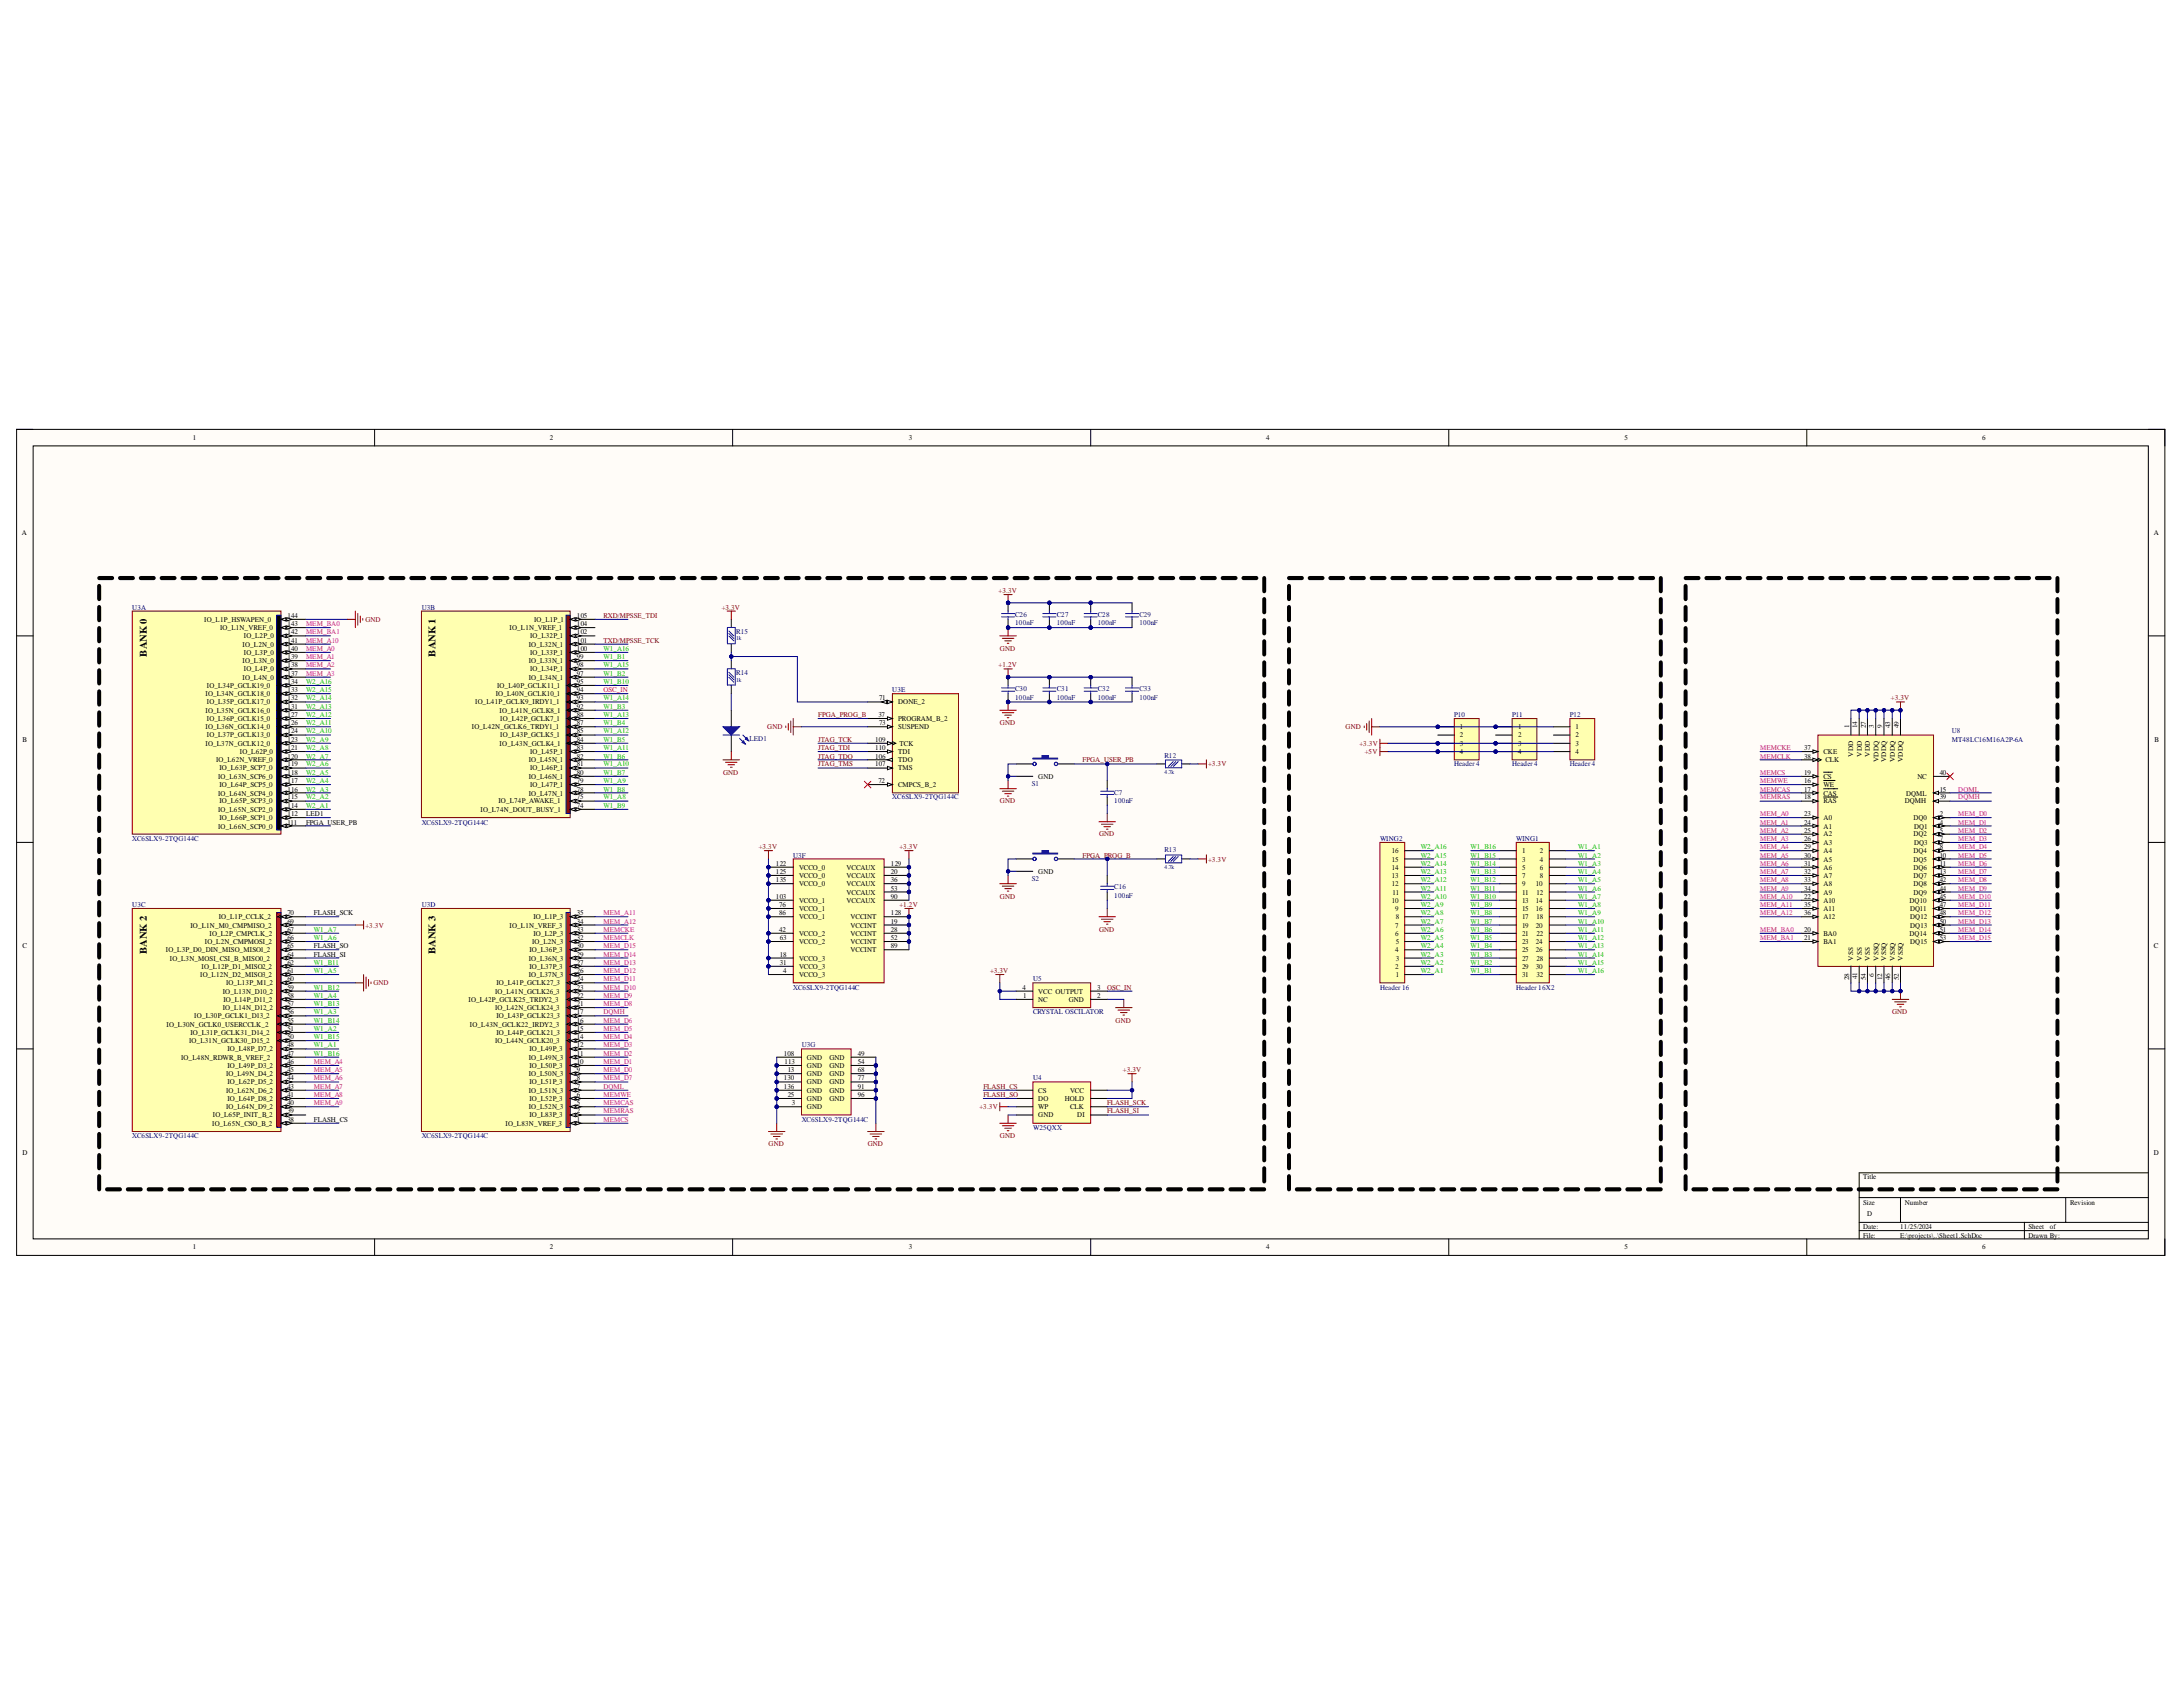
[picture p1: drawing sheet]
<svg xmlns="http://www.w3.org/2000/svg" width="279mm" height="216mm" viewBox="0 0 279 216" stroke-linecap="round" stroke-linejoin="round" font-family="sans-serif">
<defs><g id="words">
<g font-size="1.3">
<text x="18.8" y="84.1" transform="rotate(-90 18.8 84.1)">BANK 0</text>
<text x="55.7" y="84.1" transform="rotate(-90 55.7 84.1)">BANK 1</text>
<text x="18.8" y="122.1" transform="rotate(-90 18.8 122.1)">BANK 2</text>
<text x="55.7" y="122.1" transform="rotate(-90 55.7 122.1)">BANK 3</text>
</g>
<g font-size=".9">
<text x="24.7" y="56.3">1</text>
<text x="70.4" y="56.3">2</text>
<text x="116.3" y="56.3">3</text>
<text x="162.1" y="56.3">4</text>
<text x="207.9" y="56.3">5</text>
<text x="253.7" y="56.3">6</text>
<text x="2.8" y="68.5">A</text>
<text x="275.7" y="68.5">A</text>
<text x="26.1" y="79.6">IO_L1P_HSWAPEN_0</text>
<text x="28.2" y="80.7">IO_L1N_VREF_0</text>
<text x="31" y="82.8">IO_L2N_0</text>
<text x="31.2" y="81.7">IO_L2P_0</text>
<text x="31.2" y="83.8">IO_L3P_0</text>
<text x="36.8" y="79.1">144</text>
<text x="36.8" y="80.2">143</text>
<text x="36.8" y="81.2">142</text>
<text x="36.8" y="82.3">141</text>
<text x="36.8" y="83.3">140</text>
<text x="65.2" y="80.7">IO_L1N_VREF_1</text>
<text x="67.7" y="82.8">IO_L32N_1</text>
<text x="67.8" y="81.7">IO_L32P_1</text>
<text x="67.8" y="83.8">IO_L33P_1</text>
<text x="68.3" y="79.6">IO_L1P_1</text>
<text x="73.8" y="79.1">105</text>
<text x="73.8" y="80.2">104</text>
<text x="73.8" y="81.2">102</text>
<text x="73.8" y="82.3">101</text>
<text x="73.8" y="83.3">100</text>
<text x="26.3" y="89.1">IO_L34N_GCLK18_0</text>
<text x="26.5" y="88">IO_L34P_GCLK19_0</text>
<text x="31" y="84.9">IO_L3N_0</text>
<text x="31" y="87">IO_L4N_0</text>
<text x="31.2" y="85.9">IO_L4P_0</text>
<text x="36.8" y="84.4">139</text>
<text x="36.8" y="85.4">138</text>
<text x="36.8" y="86.5">137</text>
<text x="36.8" y="87.5">134</text>
<text x="36.8" y="88.6">133</text>
<text x="36.8" y="89.6">132</text>
<text x="63.4" y="89.1">IO_L40N_GCLK10_1</text>
<text x="63.6" y="88">IO_L40P_GCLK11_1</text>
<text x="67.7" y="84.9">IO_L33N_1</text>
<text x="67.7" y="87">IO_L34N_1</text>
<text x="67.8" y="85.9">IO_L34P_1</text>
<text x="73.8" y="84.4">99</text>
<text x="73.8" y="85.4">98</text>
<text x="73.8" y="86.5">97</text>
<text x="73.8" y="87.5">95</text>
<text x="73.8" y="88.6">94</text>
<text x="73.8" y="89.6">93</text>
<text x="112.5" y="89.6">71</text>
<text x="2.9" y="95">B</text>
<text x="26.3" y="91.2">IO_L35N_GCLK16_0</text>
<text x="26.3" y="93.4">IO_L36N_GCLK14_0</text>
<text x="26.3" y="95.5">IO_L37N_GCLK12_0</text>
<text x="26.5" y="90.1">IO_L35P_GCLK17_0</text>
<text x="26.5" y="92.3">IO_L36P_GCLK15_0</text>
<text x="26.5" y="94.4">IO_L37P_GCLK13_0</text>
<text x="36.8" y="90.7">131</text>
<text x="36.8" y="91.7">127</text>
<text x="36.8" y="92.8">126</text>
<text x="36.8" y="93.9">124</text>
<text x="36.8" y="95">123</text>
<text x="36.8" y="96">121</text>
<text x="60.4" y="93.4">IO_L42N_GCLK6_TRDY1_1</text>
<text x="60.8" y="90.1">IO_L41P_GCLK9_IRDY1_1</text>
<text x="64" y="91.2">IO_L41N_GCLK8_1</text>
<text x="64" y="95.5">IO_L43N_GCLK4_1</text>
<text x="64" y="92.3">IO_L42P_GCLK7_1</text>
<text x="64" y="94.4">IO_L43P_GCLK5_1</text>
<text x="73.8" y="90.7">92</text>
<text x="73.8" y="91.7">88</text>
<text x="73.8" y="92.8">87</text>
<text x="73.8" y="93.9">85</text>
<text x="73.8" y="95">84</text>
<text x="73.8" y="96">83</text>
<text x="112" y="95">109</text>
<text x="112" y="96">110</text>
<text x="112.4" y="91.7">37</text>
<text x="112.5" y="92.8">73</text>
<text x="115" y="92.3">PROGRAM_B_2</text>
<text x="115" y="90.1">DONE_2</text>
<text x="115" y="93.4">SUSPEND</text>
<text x="115.1" y="95.5">TCK</text>
<text x="186.9" y="93.4">1</text>
<text x="186.9" y="94.4">2</text>
<text x="186.9" y="95.5">3</text>
<text x="194.3" y="93.4">1</text>
<text x="194.3" y="94.4">2</text>
<text x="194.3" y="95.5">3</text>
<text x="201.7" y="93.4">1</text>
<text x="201.7" y="94.4">2</text>
<text x="201.7" y="95.5">3</text>
<text x="230.9" y="96">37</text>
<text x="236.7" y="93.2" transform="rotate(-90 236.7 93.2)">1</text>
<text x="237.7" y="93.2" transform="rotate(-90 237.7 93.2)">14</text>
<text x="238.8" y="93.2" transform="rotate(-90 238.8 93.2)">27</text>
<text x="239.8" y="93.2" transform="rotate(-90 239.8 93.2)">3</text>
<text x="240.9" y="93.2" transform="rotate(-90 240.9 93.2)">9</text>
<text x="241.9" y="93.2" transform="rotate(-90 241.9 93.2)">43</text>
<text x="243" y="93.2" transform="rotate(-90 243 93.2)">49</text>
<text x="275.8" y="95">B</text>
<text x="27.7" y="97.6">IO_L62N_VREF_0</text>
<text x="27.9" y="99.7">IO_L63N_SCP6_0</text>
<text x="27.9" y="101.8">IO_L64N_SCP4_0</text>
<text x="28.1" y="98.6">IO_L63P_SCP7_0</text>
<text x="28.1" y="100.7">IO_L64P_SCP5_0</text>
<text x="30.7" y="96.5">IO_L62P_0</text>
<text x="36.8" y="97.1">120</text>
<text x="36.8" y="98.1">119</text>
<text x="36.8" y="99.2">118</text>
<text x="36.8" y="100.2">117</text>
<text x="36.8" y="101.3">116</text>
<text x="67.7" y="97.6">IO_L45N_1</text>
<text x="67.7" y="99.7">IO_L46N_1</text>
<text x="67.7" y="101.8">IO_L47N_1</text>
<text x="67.8" y="96.5">IO_L45P_1</text>
<text x="67.8" y="98.6">IO_L46P_1</text>
<text x="67.8" y="100.7">IO_L47P_1</text>
<text x="73.8" y="97.1">82</text>
<text x="73.8" y="98.1">81</text>
<text x="73.8" y="99.2">80</text>
<text x="73.8" y="100.2">79</text>
<text x="73.8" y="101.3">78</text>
<text x="112" y="98.1">107</text>
<text x="112" y="97.1">106</text>
<text x="112.4" y="100.2">72</text>
<text x="115" y="100.7">CMPCS_B_2</text>
<text x="115" y="96.5">TDI</text>
<text x="115" y="98.6">TMS</text>
<text x="115" y="97.6">TDO</text>
<text x="132.9" y="99.7">GND</text>
<text x="186.9" y="96.5">4</text>
<text x="194.3" y="96.5">4</text>
<text x="201.7" y="96.5">4</text>
<text x="230.9" y="100.2">16</text>
<text x="230.9" y="101.3">17</text>
<text x="230.9" y="99.2">19</text>
<text x="230.9" y="97.1">38</text>
<text x="233.4" y="100.7">WE</text>
<text x="233.4" y="101.8">CAS</text>
<text x="233.4" y="99.7">CS</text>
<text x="233.4" y="96.5">CKE</text>
<text x="233.6" y="97.6">CLK</text>
<text x="237.2" y="96.8" transform="rotate(-90 237.2 96.8)">VDD</text>
<text x="238.3" y="96.8" transform="rotate(-90 238.3 96.8)">VDD</text>
<text x="239.3" y="96.8" transform="rotate(-90 239.3 96.8)">VDD</text>
<text x="240.4" y="97.5" transform="rotate(-90 240.4 97.5)">VDDQ</text>
<text x="241.4" y="97.5" transform="rotate(-90 241.4 97.5)">VDDQ</text>
<text x="242.5" y="97.5" transform="rotate(-90 242.5 97.5)">VDDQ</text>
<text x="243.5" y="97.5" transform="rotate(-90 243.5 97.5)">VDDQ</text>
<text x="244" y="101.8">DQML</text>
<text x="245.4" y="99.7">NC</text>
<text x="248.3" y="101.3">15</text>
<text x="248.3" y="99.2">40</text>
<text x="27.9" y="103.9">IO_L65N_SCP2_0</text>
<text x="27.9" y="106">IO_L66N_SCP0_0</text>
<text x="28.1" y="102.8">IO_L65P_SCP3_0</text>
<text x="28.1" y="104.9">IO_L66P_SCP1_0</text>
<text x="36.8" y="102.3">115</text>
<text x="36.8" y="103.4">114</text>
<text x="36.8" y="104.4">112</text>
<text x="36.8" y="105.5">111</text>
<text x="39.2" y="105.5">FPGA_USER_PB</text>
<text x="39.2" y="104.4">LED1</text>
<text x="61.5" y="103.9">IO_L74N_DOUT_BUSY_1</text>
<text x="63.8" y="102.8">IO_L74P_AWAKE_1</text>
<text x="73.8" y="102.3">75</text>
<text x="73.8" y="103.4">74</text>
<text x="230.9" y="102.3">18</text>
<text x="230.9" y="104.4">23</text>
<text x="230.9" y="105.5">24</text>
<text x="230.9" y="106.5">25</text>
<text x="230.9" y="107.6">26</text>
<text x="233.4" y="102.8">RAS</text>
<text x="233.4" y="104.9">A0</text>
<text x="233.4" y="106">A1</text>
<text x="233.4" y="107.1">A2</text>
<text x="243.8" y="102.8">DQMH</text>
<text x="244.9" y="104.9">DQ0</text>
<text x="244.9" y="107.1">DQ2</text>
<text x="245" y="106">DQ1</text>
<text x="248.3" y="104.4">2</text>
<text x="248.3" y="105.5">4</text>
<text x="248.3" y="106.5">5</text>
<text x="248.3" y="107.6">7</text>
<text x="248.3" y="102.3">39</text>
<text x="99.3" y="110.8">122</text>
<text x="99.3" y="111.9">125</text>
<text x="99.3" y="112.9">135</text>
<text x="102.3" y="111.3">VCCO_0</text>
<text x="102.3" y="112.4">VCCO_0</text>
<text x="102.3" y="113.4">VCCO_0</text>
<text x="108.4" y="111.3">VCCAUX</text>
<text x="108.4" y="112.4">VCCAUX</text>
<text x="108.4" y="113.4">VCCAUX</text>
<text x="114" y="110.8">129</text>
<text x="114" y="111.9">20</text>
<text x="114" y="112.9">36</text>
<text x="114" y="114">53</text>
<text x="132.9" y="111.9">GND</text>
<text x="178.1" y="113.4">12</text>
<text x="178.1" y="112.4">13</text>
<text x="178.1" y="111.3">14</text>
<text x="178.1" y="110.3">15</text>
<text x="178.1" y="109.2">16</text>
<text x="194.8" y="109.2">1</text>
<text x="194.8" y="110.3">3</text>
<text x="194.8" y="111.3">5</text>
<text x="194.8" y="112.4">7</text>
<text x="194.8" y="113.4">9</text>
<text x="196.6" y="113.4">10</text>
<text x="197.1" y="109.2">2</text>
<text x="197.1" y="110.3">4</text>
<text x="197.1" y="111.3">6</text>
<text x="197.1" y="112.4">8</text>
<text x="230.9" y="108.7">29</text>
<text x="230.9" y="109.8">30</text>
<text x="230.9" y="110.8">31</text>
<text x="230.9" y="111.9">32</text>
<text x="230.9" y="112.9">33</text>
<text x="230.9" y="114">34</text>
<text x="233.4" y="108.2">A3</text>
<text x="233.4" y="109.2">A4</text>
<text x="233.4" y="110.3">A5</text>
<text x="233.4" y="111.3">A6</text>
<text x="233.4" y="112.4">A7</text>
<text x="233.4" y="113.4">A8</text>
<text x="244.9" y="109.2">DQ4</text>
<text x="244.9" y="110.3">DQ5</text>
<text x="244.9" y="111.3">DQ6</text>
<text x="244.9" y="112.4">DQ7</text>
<text x="244.9" y="113.4">DQ8</text>
<text x="245" y="108.2">DQ3</text>
<text x="248.3" y="108.7">8</text>
<text x="248.3" y="109.8">10</text>
<text x="248.3" y="110.8">11</text>
<text x="248.3" y="111.9">13</text>
<text x="248.3" y="112.9">42</text>
<text x="248.3" y="114">44</text>
<text x="24.4" y="118.7">IO_L1N_M0_CMPMISO_2</text>
<text x="26.8" y="119.7">IO_L2P_CMPCLK_2</text>
<text x="28" y="117.6">IO_L1P_CCLK_2</text>
<text x="36.8" y="117.1">70</text>
<text x="36.8" y="118.2">69</text>
<text x="36.8" y="119.2">67</text>
<text x="40.2" y="117.1">FLASH_SCK</text>
<text x="65.2" y="118.7">IO_L1N_VREF_3</text>
<text x="68.3" y="117.6">IO_L1P_3</text>
<text x="68.3" y="119.7">IO_L2P_3</text>
<text x="73.8" y="117.1">35</text>
<text x="73.8" y="118.2">34</text>
<text x="73.8" y="119.2">33</text>
<text x="99.3" y="115">103</text>
<text x="99.7" y="116.1">76</text>
<text x="99.7" y="117.1">86</text>
<text x="99.7" y="119.2">42</text>
<text x="102.3" y="115.5">VCCO_1</text>
<text x="102.3" y="116.6">VCCO_1</text>
<text x="102.3" y="117.6">VCCO_1</text>
<text x="102.3" y="119.7">VCCO_2</text>
<text x="108.4" y="114.5">VCCAUX</text>
<text x="108.4" y="115.5">VCCAUX</text>
<text x="108.9" y="117.6">VCCINT</text>
<text x="108.9" y="118.7">VCCINT</text>
<text x="108.9" y="119.7">VCCINT</text>
<text x="114" y="115">90</text>
<text x="114" y="117.1">128</text>
<text x="114" y="118.2">19</text>
<text x="114" y="119.2">28</text>
<text x="178.1" y="115.5">10</text>
<text x="178.2" y="114.5">11</text>
<text x="178.6" y="119.7">6</text>
<text x="178.6" y="118.7">7</text>
<text x="178.6" y="116.6">9</text>
<text x="178.7" y="117.6">8</text>
<text x="194.8" y="114.5">11</text>
<text x="194.8" y="115.5">13</text>
<text x="194.8" y="116.6">15</text>
<text x="194.8" y="117.6">17</text>
<text x="194.8" y="118.7">19</text>
<text x="194.8" y="119.7">21</text>
<text x="196.6" y="115.5">14</text>
<text x="196.6" y="116.6">16</text>
<text x="196.6" y="118.7">20</text>
<text x="196.7" y="114.5">12</text>
<text x="196.7" y="117.6">18</text>
<text x="196.7" y="119.7">22</text>
<text x="230.9" y="119.2">20</text>
<text x="230.9" y="115">22</text>
<text x="230.9" y="116.1">35</text>
<text x="230.9" y="117.1">36</text>
<text x="233.4" y="119.7">BA0</text>
<text x="233.4" y="115.5">A10</text>
<text x="233.4" y="114.5">A9</text>
<text x="233.4" y="116.6">A11</text>
<text x="233.4" y="117.6">A12</text>
<text x="244.4" y="115.5">DQ10</text>
<text x="244.4" y="119.7">DQ14</text>
<text x="244.5" y="116.6">DQ11</text>
<text x="244.5" y="117.6">DQ12</text>
<text x="244.5" y="118.7">DQ13</text>
<text x="244.9" y="114.5">DQ9</text>
<text x="248.3" y="115">45</text>
<text x="248.3" y="116.1">47</text>
<text x="248.3" y="117.1">48</text>
<text x="248.3" y="118.2">50</text>
<text x="248.3" y="119.2">51</text>
<text x="2.9" y="121.3">C</text>
<text x="21.2" y="121.9">IO_L3P_D0_DIN_MISO_MISO1_2</text>
<text x="21.7" y="123">IO_L3N_MOSI_CSI_B_MISO0_2</text>
<text x="25.6" y="125.1">IO_L12N_D2_MISO3_2</text>
<text x="25.8" y="124">IO_L12P_D1_MISO2_2</text>
<text x="26.2" y="120.8">IO_L2N_CMPMOSI_2</text>
<text x="36.8" y="120.3">66</text>
<text x="36.8" y="121.3">65</text>
<text x="36.8" y="122.4">64</text>
<text x="36.8" y="123.5">62</text>
<text x="36.8" y="124.6">61</text>
<text x="36.8" y="125.6">60</text>
<text x="40.2" y="122.4">FLASH_SI</text>
<text x="40.2" y="121.3">FLASH_SO</text>
<text x="67.7" y="123">IO_L36N_3</text>
<text x="67.7" y="125.1">IO_L37N_3</text>
<text x="67.8" y="121.9">IO_L36P_3</text>
<text x="67.8" y="124">IO_L37P_3</text>
<text x="68.1" y="120.8">IO_L2N_3</text>
<text x="73.8" y="120.3">32</text>
<text x="73.8" y="121.3">30</text>
<text x="73.8" y="122.4">29</text>
<text x="73.8" y="123.5">27</text>
<text x="73.8" y="124.6">26</text>
<text x="73.8" y="125.6">24</text>
<text x="99.8" y="120.3">63</text>
<text x="99.8" y="122.4">18</text>
<text x="99.8" y="123.5">31</text>
<text x="100.2" y="124.6">4</text>
<text x="102.3" y="120.8">VCCO_2</text>
<text x="102.3" y="123">VCCO_3</text>
<text x="102.3" y="124">VCCO_3</text>
<text x="102.3" y="125.1">VCCO_3</text>
<text x="108.9" y="120.8">VCCINT</text>
<text x="108.9" y="121.9">VCCINT</text>
<text x="114" y="120.3">52</text>
<text x="114" y="121.3">89</text>
<text x="178.6" y="124">2</text>
<text x="178.6" y="121.9">4</text>
<text x="178.7" y="125.1">1</text>
<text x="178.7" y="123">3</text>
<text x="178.7" y="120.8">5</text>
<text x="194.8" y="120.8">23</text>
<text x="194.8" y="121.9">25</text>
<text x="194.8" y="123">27</text>
<text x="194.8" y="124">29</text>
<text x="194.8" y="125.1">31</text>
<text x="196.6" y="120.8">24</text>
<text x="196.6" y="121.9">26</text>
<text x="196.6" y="124">30</text>
<text x="196.7" y="123">28</text>
<text x="196.7" y="125.1">32</text>
<text x="230.9" y="120.3">21</text>
<text x="233.4" y="120.8">BA1</text>
<text x="236.7" y="125.4" transform="rotate(-90 236.7 125.4)">28</text>
<text x="237.2" y="123" transform="rotate(-90 237.2 123)">VSS</text>
<text x="237.7" y="125.3" transform="rotate(-90 237.7 125.3)">41</text>
<text x="238.3" y="123" transform="rotate(-90 238.3 123)">VSS</text>
<text x="238.8" y="125.4" transform="rotate(-90 238.8 125.4)">54</text>
<text x="239.3" y="123" transform="rotate(-90 239.3 123)">VSS</text>
<text x="239.8" y="125" transform="rotate(-90 239.8 125)">6</text>
<text x="240.4" y="123" transform="rotate(-90 240.4 123)">VSSQ</text>
<text x="240.9" y="125.4" transform="rotate(-90 240.9 125.4)">12</text>
<text x="241.4" y="123" transform="rotate(-90 241.4 123)">VSSQ</text>
<text x="241.9" y="125.4" transform="rotate(-90 241.9 125.4)">46</text>
<text x="242.5" y="123" transform="rotate(-90 242.5 123)">VSSQ</text>
<text x="243" y="125.4" transform="rotate(-90 243 125.4)">52</text>
<text x="243.5" y="123" transform="rotate(-90 243.5 123)">VSSQ</text>
<text x="244.5" y="120.8">DQ15</text>
<text x="248.3" y="120.3">53</text>
<text x="275.7" y="121.3">C</text>
<text x="21.3" y="131.4">IO_L30N_GCLK0_USERCCLK_2</text>
<text x="24.9" y="130.3">IO_L30P_GCLK1_D13_2</text>
<text x="28.5" y="127.2">IO_L13N_D10_2</text>
<text x="28.5" y="129.3">IO_L14N_D12_2</text>
<text x="28.6" y="128.2">IO_L14P_D11_2</text>
<text x="28.9" y="126.1">IO_L13P_M1_2</text>
<text x="36.8" y="126.7">59</text>
<text x="36.8" y="127.7">58</text>
<text x="36.8" y="128.8">57</text>
<text x="36.8" y="129.8">56</text>
<text x="36.8" y="130.9">55</text>
<text x="36.8" y="131.9">51</text>
<text x="60" y="128.2">IO_L42P_GCLK25_TRDY2_3</text>
<text x="60.1" y="131.4">IO_L43N_GCLK22_IRDY2_3</text>
<text x="63.4" y="127.2">IO_L41N_GCLK26_3</text>
<text x="63.4" y="129.3">IO_L42N_GCLK24_3</text>
<text x="63.5" y="126.1">IO_L41P_GCLK27_3</text>
<text x="63.5" y="130.3">IO_L43P_GCLK23_3</text>
<text x="73.8" y="126.7">23</text>
<text x="73.8" y="127.7">22</text>
<text x="73.8" y="128.8">21</text>
<text x="73.8" y="129.8">17</text>
<text x="73.8" y="130.9">16</text>
<text x="73.8" y="131.9">15</text>
<text x="130.9" y="126.7">4</text>
<text x="130.9" y="127.7">1</text>
<text x="132.9" y="127.2">VCC OUTPUT</text>
<text x="132.9" y="128.2">NC</text>
<text x="136.8" y="128.2">GND</text>
<text x="140.4" y="126.7">3</text>
<text x="140.4" y="127.7">2</text>
<text x="23.2" y="135.6">IO_L48N_RDWR_B_VREF_2</text>
<text x="24.2" y="133.5">IO_L31N_GCLK30_D15_2</text>
<text x="24.4" y="132.4">IO_L31P_GCLK31_D14_2</text>
<text x="28.9" y="137.7">IO_L49N_D4_2</text>
<text x="29.1" y="134.5">IO_L48P_D7_2</text>
<text x="29.1" y="136.7">IO_L49P_D3_2</text>
<text x="36.8" y="133">50</text>
<text x="36.8" y="134">48</text>
<text x="36.8" y="135.1">47</text>
<text x="36.8" y="136.1">46</text>
<text x="36.8" y="137.2">45</text>
<text x="63.4" y="133.5">IO_L44N_GCLK20_3</text>
<text x="63.5" y="132.4">IO_L44P_GCLK21_3</text>
<text x="67.7" y="135.6">IO_L49N_3</text>
<text x="67.7" y="137.7">IO_L50N_3</text>
<text x="67.8" y="134.5">IO_L49P_3</text>
<text x="67.8" y="136.7">IO_L50P_3</text>
<text x="73.8" y="133">14</text>
<text x="73.8" y="134">12</text>
<text x="73.8" y="135.1">11</text>
<text x="73.8" y="136.1">10</text>
<text x="73.8" y="137.2">9</text>
<text x="100.3" y="135.1">108</text>
<text x="100.4" y="136.1">113</text>
<text x="100.8" y="137.2">13</text>
<text x="103.3" y="135.6">GND</text>
<text x="103.3" y="136.7">GND</text>
<text x="103.3" y="137.7">GND</text>
<text x="106.2" y="135.6">GND</text>
<text x="106.2" y="136.7">GND</text>
<text x="106.2" y="137.7">GND</text>
<text x="109.8" y="135.1">49</text>
<text x="109.8" y="136.1">54</text>
<text x="109.8" y="137.2">68</text>
<text x="27.2" y="143">IO_L65P_INIT_B_2</text>
<text x="28.9" y="139.9">IO_L62N_D6_2</text>
<text x="28.9" y="142">IO_L64N_D9_2</text>
<text x="29.1" y="138.8">IO_L62P_D5_2</text>
<text x="29.1" y="140.9">IO_L64P_D8_2</text>
<text x="36.8" y="138.3">44</text>
<text x="36.8" y="139.4">43</text>
<text x="36.8" y="140.4">41</text>
<text x="36.8" y="141.5">40</text>
<text x="36.8" y="142.5">39</text>
<text x="36.8" y="143.6">38</text>
<text x="40.2" y="143.6">FLASH_CS</text>
<text x="67.7" y="139.9">IO_L51N_3</text>
<text x="67.7" y="142">IO_L52N_3</text>
<text x="67.8" y="138.8">IO_L51P_3</text>
<text x="67.8" y="140.9">IO_L52P_3</text>
<text x="67.8" y="143">IO_L83P_3</text>
<text x="73.8" y="138.3">8</text>
<text x="73.8" y="139.4">7</text>
<text x="73.8" y="140.4">6</text>
<text x="73.8" y="141.5">5</text>
<text x="73.8" y="142.5">2</text>
<text x="73.8" y="143.6">1</text>
<text x="100.3" y="138.3">130</text>
<text x="100.3" y="139.4">136</text>
<text x="100.8" y="140.4">25</text>
<text x="101.3" y="141.5">3</text>
<text x="103.3" y="138.8">GND</text>
<text x="103.3" y="139.9">GND</text>
<text x="103.3" y="140.9">GND</text>
<text x="103.3" y="142">GND</text>
<text x="106.2" y="138.8">GND</text>
<text x="106.2" y="139.9">GND</text>
<text x="106.2" y="140.9">GND</text>
<text x="109.8" y="138.3">77</text>
<text x="109.8" y="139.4">91</text>
<text x="109.8" y="140.4">96</text>
<text x="132.9" y="139.9">CS</text>
<text x="132.9" y="140.9">DO</text>
<text x="132.9" y="142">WP</text>
<text x="132.9" y="143">GND</text>
<text x="136.3" y="140.9">HOLD</text>
<text x="137" y="142">CLK</text>
<text x="137" y="139.9">VCC</text>
<text x="137.9" y="143">DI</text>
<text x="2.9" y="147.8">D</text>
<text x="27.2" y="144.1">IO_L65N_CSO_B_2</text>
<text x="64.7" y="144.1">IO_L83N_VREF_3</text>
<text x="275.7" y="147.8">D</text>
<text x="238.5" y="150.9">Title</text>
<text x="238.5" y="154.2">Size</text>
<text x="239" y="155.7">D</text>
<text x="243.8" y="154.2">Number</text>
<text x="264.9" y="154.2">Revision</text>
<text x="24.7" y="159.9">1</text>
<text x="70.4" y="159.9">2</text>
<text x="116.3" y="159.9">3</text>
<text x="162.1" y="159.9">4</text>
<text x="207.9" y="159.9">5</text>
<text x="238.5" y="157.3">Date:</text>
<text x="238.5" y="158.4">File:</text>
<text x="243.2" y="157.3">11/25/2024</text>
<text x="243.2" y="158.4">E:\projects\..\Sheet1.SchDoc</text>
<text x="253.7" y="159.9">6</text>
<text x="259.6" y="157.3">Sheet</text>
<text x="259.6" y="158.4">Drawn By:</text>
<text x="262.4" y="157.3">of</text>
</g>
<g font-size=".9" fill="#800000">
<text x="127.8" y="75.9">+3.3V</text>
<text x="46.8" y="79.6">GND</text>
<text x="77.2" y="79.1">RXD/MPSSE_TDI</text>
<text x="77.2" y="82.3">TXD/MPSSE_TCK</text>
<text x="92.4" y="78">+3.3V</text>
<text x="128" y="83.3">GND</text>
<text x="127.8" y="85.4">+1.2V</text>
<text x="242" y="89.6">+3.3V</text>
<text x="98.2" y="93.4">GND</text>
<text x="104.7" y="95">JTAG_TCK</text>
<text x="104.7" y="96">JTAG_TDI</text>
<text x="104.7" y="91.7">FPGA_PROG_B</text>
<text x="128" y="92.8">GND</text>
<text x="172.2" y="93.4">GND</text>
<text x="174" y="95.5">+3.3V</text>
<text x="92.5" y="99.2">GND</text>
<text x="104.7" y="97.1">JTAG_TDO</text>
<text x="104.7" y="98.1">JTAG_TMS</text>
<text x="138.6" y="97.6">FPGA_USER_PB</text>
<text x="154.6" y="98.1">+3.3V</text>
<text x="174.7" y="96.5">+5V</text>
<text x="128" y="102.8">GND</text>
<text x="140.7" y="107.1">GND</text>
<text x="97.1" y="108.7">+3.3V</text>
<text x="115.1" y="108.7">+3.3V</text>
<text x="138.6" y="109.8">FPGA_PROG_B</text>
<text x="154.6" y="110.3">+3.3V</text>
<text x="46.8" y="118.7">+3.3V</text>
<text x="115.1" y="116.1">+1.2V</text>
<text x="128" y="115">GND</text>
<text x="140.7" y="119.2">GND</text>
<text x="126.7" y="124.6">+3.3V</text>
<text x="47.8" y="126.1">GND</text>
<text x="141.7" y="126.7">OSC_IN</text>
<text x="142.8" y="130.9">GND</text>
<text x="242.2" y="129.8">GND</text>
<text x="143.7" y="137.2">+3.3V</text>
<text x="125.4" y="142">+3.3V</text>
<text x="125.9" y="139.4">FLASH_CS</text>
<text x="125.9" y="140.4">FLASH_SO</text>
<text x="141.7" y="142.5">FLASH_SI</text>
<text x="141.7" y="141.5">FLASH_SCK</text>
<text x="98.4" y="146.7">GND</text>
<text x="111.1" y="146.7">GND</text>
<text x="128" y="145.7">GND</text>
</g>
<g font-size=".9" fill="#000080">
<text x="16.9" y="78">U3A</text>
<text x="54" y="78">U3B</text>
<text x="94.2" y="81.1">R15</text>
<text x="129.9" y="80">100nF</text>
<text x="129.9" y="79">C26</text>
<text x="135.3" y="80">100nF</text>
<text x="135.3" y="79">C27</text>
<text x="140.5" y="80">100nF</text>
<text x="140.5" y="79">C28</text>
<text x="145.8" y="80">100nF</text>
<text x="145.8" y="79">C29</text>
<text x="94.2" y="86.3">R14</text>
<text x="114.2" y="88.6">U3E</text>
<text x="129.9" y="89.5">100nF</text>
<text x="129.9" y="88.4">C30</text>
<text x="135.3" y="89.5">100nF</text>
<text x="135.3" y="88.4">C31</text>
<text x="140.5" y="89.5">100nF</text>
<text x="140.5" y="88.4">C32</text>
<text x="145.8" y="89.5">100nF</text>
<text x="145.8" y="88.4">C33</text>
<text x="95.9" y="94.8">LED1</text>
<text x="186.1" y="91.7">P10</text>
<text x="193.5" y="91.7">P11</text>
<text x="200.9" y="91.7">P12</text>
<text x="249.8" y="93.9">U8</text>
<text x="249.8" y="95">MT48LC16M16A2P-6A</text>
<text x="132" y="100.5">S1</text>
<text x="142.6" y="101.7">C7</text>
<text x="149" y="97">R12</text>
<text x="186.1" y="98.1">Header 4</text>
<text x="193.5" y="98.1">Header 4</text>
<text x="200.9" y="98.1">Header 4</text>
<text x="16.9" y="107.6">XC6SLX9-2TQG144C</text>
<text x="54" y="105.5">XC6SLX9-2TQG144C</text>
<text x="114.2" y="102.3">XC6SLX9-2TQG144C</text>
<text x="142.6" y="102.7">100nF</text>
<text x="176.6" y="107.6">WING2</text>
<text x="194.1" y="107.6">WING1</text>
<text x="101.5" y="109.8">U3F</text>
<text x="132" y="112.7">S2</text>
<text x="142.6" y="113.8">C16</text>
<text x="149" y="109.1">R13</text>
<text x="16.9" y="116.1">U3C</text>
<text x="54" y="116.1">U3D</text>
<text x="142.6" y="114.9">100nF</text>
<text x="132.2" y="125.6">U5</text>
<text x="101.5" y="126.7">XC6SLX9-2TQG144C</text>
<text x="132.2" y="129.8">CRYSTAL OSCILATOR</text>
<text x="176.6" y="126.7">Header 16</text>
<text x="194.1" y="126.7">Header 16X2</text>
<text x="102.6" y="134">U3G</text>
<text x="102.6" y="143.6">XC6SLX9-2TQG144C</text>
<text x="132.2" y="138.3">U4</text>
<text x="16.9" y="145.7">XC6SLX9-2TQG144C</text>
<text x="54" y="145.7">XC6SLX9-2TQG144C</text>
<text x="132.2" y="144.6">W25QXX</text>
</g>
<g font-size=".9" fill="#c5008e">
<text x="39.2" y="83.3">MEM_A0</text>
<text x="39.2" y="82.3">MEM_A10</text>
<text x="39.2" y="80.2">MEM_BA0</text>
<text x="39.2" y="81.2">MEM_BA1</text>
<text x="39.2" y="84.4">MEM_A1</text>
<text x="39.2" y="85.4">MEM_A2</text>
<text x="39.2" y="86.5">MEM_A3</text>
<text x="225.3" y="96">MEMCKE</text>
<text x="225.3" y="97.1">MEMCLK</text>
<text x="225.3" y="99.2">MEMCS</text>
<text x="225.3" y="100.2">MEMWE</text>
<text x="225.3" y="101.3">MEMCAS</text>
<text x="250.6" y="101.3">DQML</text>
<text x="225.3" y="105.5">MEM_A1</text>
<text x="225.3" y="106.5">MEM_A2</text>
<text x="225.3" y="107.6">MEM_A3</text>
<text x="225.3" y="104.4">MEM_A0</text>
<text x="225.3" y="102.3">MEMRAS</text>
<text x="250.6" y="104.4">MEM_D0</text>
<text x="250.6" y="105.5">MEM_D1</text>
<text x="250.6" y="106.5">MEM_D2</text>
<text x="250.6" y="107.6">MEM_D3</text>
<text x="250.6" y="102.3">DQMH</text>
<text x="225.3" y="108.7">MEM_A4</text>
<text x="225.3" y="109.8">MEM_A5</text>
<text x="225.3" y="110.8">MEM_A6</text>
<text x="225.3" y="111.9">MEM_A7</text>
<text x="225.3" y="112.9">MEM_A8</text>
<text x="225.3" y="114">MEM_A9</text>
<text x="250.6" y="108.7">MEM_D4</text>
<text x="250.6" y="109.8">MEM_D5</text>
<text x="250.6" y="110.8">MEM_D6</text>
<text x="250.6" y="111.9">MEM_D7</text>
<text x="250.6" y="112.9">MEM_D8</text>
<text x="250.6" y="114">MEM_D9</text>
<text x="77.2" y="119.2">MEMCKE</text>
<text x="77.2" y="117.1">MEM_A11</text>
<text x="77.2" y="118.2">MEM_A12</text>
<text x="225.3" y="115">MEM_A10</text>
<text x="225.3" y="116.1">MEM_A11</text>
<text x="225.3" y="117.1">MEM_A12</text>
<text x="225.3" y="119.2">MEM_BA0</text>
<text x="250.6" y="115">MEM_D10</text>
<text x="250.6" y="116.1">MEM_D11</text>
<text x="250.6" y="117.1">MEM_D12</text>
<text x="250.6" y="118.2">MEM_D13</text>
<text x="250.6" y="119.2">MEM_D14</text>
<text x="77.2" y="125.6">MEM_D11</text>
<text x="77.2" y="124.6">MEM_D12</text>
<text x="77.2" y="123.5">MEM_D13</text>
<text x="77.2" y="122.4">MEM_D14</text>
<text x="77.2" y="121.3">MEM_D15</text>
<text x="77.2" y="120.3">MEMCLK</text>
<text x="225.3" y="120.3">MEM_BA1</text>
<text x="250.6" y="120.3">MEM_D15</text>
<text x="77.2" y="131.9">MEM_D5</text>
<text x="77.2" y="130.9">MEM_D6</text>
<text x="77.2" y="128.8">MEM_D8</text>
<text x="77.2" y="127.7">MEM_D9</text>
<text x="77.2" y="126.7">MEM_D10</text>
<text x="77.2" y="129.8">DQMH</text>
<text x="40.2" y="136.1">MEM_A4</text>
<text x="40.2" y="137.2">MEM_A5</text>
<text x="77.2" y="136.1">MEM_D1</text>
<text x="77.2" y="135.1">MEM_D2</text>
<text x="77.2" y="134">MEM_D3</text>
<text x="77.2" y="133">MEM_D4</text>
<text x="77.2" y="137.2">MEM_D0</text>
<text x="40.2" y="138.3">MEM_A6</text>
<text x="40.2" y="139.4">MEM_A7</text>
<text x="40.2" y="140.4">MEM_A8</text>
<text x="40.2" y="141.5">MEM_A9</text>
<text x="77.2" y="138.3">MEM_D7</text>
<text x="77.2" y="143.6">MEMCS</text>
<text x="77.2" y="142.5">MEMRAS</text>
<text x="77.2" y="140.4">MEMWE</text>
<text x="77.2" y="141.5">MEMCAS</text>
<text x="77.2" y="139.4">DQML</text>
</g>
<g font-size=".9" fill="#00bf00">
<text x="77.2" y="83.3">W1_A16</text>
<text x="39.2" y="89.6">W2_A14</text>
<text x="39.2" y="88.6">W2_A15</text>
<text x="39.2" y="87.5">W2_A16</text>
<text x="77.2" y="84.4">W1_B1</text>
<text x="77.2" y="86.5">W1_B2</text>
<text x="77.2" y="87.5">W1_B10</text>
<text x="77.2" y="89.6">W1_A14</text>
<text x="77.2" y="85.4">W1_A15</text>
<text x="39.2" y="96">W2_A8</text>
<text x="39.2" y="95">W2_A9</text>
<text x="39.2" y="93.9">W2_A10</text>
<text x="39.2" y="92.8">W2_A11</text>
<text x="39.2" y="91.7">W2_A12</text>
<text x="39.2" y="90.7">W2_A13</text>
<text x="77.2" y="90.7">W1_B3</text>
<text x="77.2" y="92.8">W1_B4</text>
<text x="77.2" y="95">W1_B5</text>
<text x="77.2" y="96">W1_A11</text>
<text x="77.2" y="93.9">W1_A12</text>
<text x="77.2" y="91.7">W1_A13</text>
<text x="39.2" y="101.3">W2_A3</text>
<text x="39.2" y="100.2">W2_A4</text>
<text x="39.2" y="99.2">W2_A5</text>
<text x="39.2" y="98.1">W2_A6</text>
<text x="39.2" y="97.1">W2_A7</text>
<text x="77.2" y="97.1">W1_B6</text>
<text x="77.2" y="99.2">W1_B7</text>
<text x="77.2" y="101.3">W1_B8</text>
<text x="77.2" y="100.2">W1_A9</text>
<text x="77.2" y="98.1">W1_A10</text>
<text x="39.2" y="103.4">W2_A1</text>
<text x="39.2" y="102.3">W2_A2</text>
<text x="77.2" y="103.4">W1_B9</text>
<text x="77.2" y="102.3">W1_A8</text>
<text x="181.9" y="114">W2_A11</text>
<text x="181.9" y="112.9">W2_A12</text>
<text x="181.9" y="111.9">W2_A13</text>
<text x="181.9" y="110.8">W2_A14</text>
<text x="181.9" y="109.8">W2_A15</text>
<text x="181.9" y="108.7">W2_A16</text>
<text x="188.2" y="114">W1_B11</text>
<text x="188.2" y="112.9">W1_B12</text>
<text x="188.2" y="111.9">W1_B13</text>
<text x="188.2" y="110.8">W1_B14</text>
<text x="188.2" y="109.8">W1_B15</text>
<text x="188.2" y="108.7">W1_B16</text>
<text x="202" y="108.7">W1_A1</text>
<text x="202" y="109.8">W1_A2</text>
<text x="202" y="110.8">W1_A3</text>
<text x="202" y="111.9">W1_A4</text>
<text x="202" y="112.9">W1_A5</text>
<text x="202" y="114">W1_A6</text>
<text x="40.2" y="119.2">W1_A7</text>
<text x="181.9" y="119.2">W2_A6</text>
<text x="181.9" y="118.2">W2_A7</text>
<text x="181.9" y="117.1">W2_A8</text>
<text x="181.9" y="116.1">W2_A9</text>
<text x="181.9" y="115">W2_A10</text>
<text x="188.2" y="119.2">W1_B6</text>
<text x="188.2" y="118.2">W1_B7</text>
<text x="188.2" y="117.1">W1_B8</text>
<text x="188.2" y="116.1">W1_B9</text>
<text x="188.2" y="115">W1_B10</text>
<text x="202" y="115">W1_A7</text>
<text x="202" y="116.1">W1_A8</text>
<text x="202" y="117.1">W1_A9</text>
<text x="202" y="118.2">W1_A10</text>
<text x="202" y="119.2">W1_A11</text>
<text x="40.2" y="123.5">W1_B11</text>
<text x="40.2" y="124.6">W1_A5</text>
<text x="40.2" y="120.3">W1_A6</text>
<text x="181.9" y="124.6">W2_A1</text>
<text x="181.9" y="123.5">W2_A2</text>
<text x="181.9" y="122.4">W2_A3</text>
<text x="181.9" y="121.3">W2_A4</text>
<text x="181.9" y="120.3">W2_A5</text>
<text x="188.2" y="124.6">W1_B1</text>
<text x="188.2" y="123.5">W1_B2</text>
<text x="188.2" y="122.4">W1_B3</text>
<text x="188.2" y="121.3">W1_B4</text>
<text x="188.2" y="120.3">W1_B5</text>
<text x="202" y="120.3">W1_A12</text>
<text x="202" y="121.3">W1_A13</text>
<text x="202" y="122.4">W1_A14</text>
<text x="202" y="123.5">W1_A15</text>
<text x="202" y="124.6">W1_A16</text>
<text x="40.2" y="126.7">W1_B12</text>
<text x="40.2" y="128.8">W1_B13</text>
<text x="40.2" y="130.9">W1_B14</text>
<text x="40.2" y="131.9">W1_A2</text>
<text x="40.2" y="129.8">W1_A3</text>
<text x="40.2" y="127.7">W1_A4</text>
<text x="40.2" y="133">W1_B15</text>
<text x="40.2" y="135.1">W1_B16</text>
<text x="40.2" y="134">W1_A1</text>
</g>
<text font-size=".9" fill="#ee0e22" x="77.2" y="88.6">OSC_IN</text>
<g font-size=".8" fill="#000080">
<text x="94.2" y="81.9">1k</text>
<text x="94.2" y="87.3">1k</text>
<text x="149" y="99.1">4.7k</text>
<text x="149" y="111.2">4.7k</text>
</g>
</g></defs>
<path d="M2.1 55h275v105.7h-275z" fill-rule="evenodd" fill="#fffcf8"/>
<path d="M2.1 55h275v105.7h-275z" fill="none" stroke="#000" stroke-width=".13"/>
<path d="M4.2 57.1h270.8v101.5h-270.8z" fill-rule="evenodd" fill="#fffcf8"/>
<g fill="none" stroke="#000" stroke-width=".13">
<path d="M2.1 55h2.1M4.2 57.1h270.8v101.5h-270.8zM47.9 55v2.1M93.8 55v2.1M139.6 55v2.1M185.4 55v2.1M231.3 55v2.1M275 55h2.1v2.1M2.1 81.4h2.1M275 81.4h2.1M2.1 107.8h2.1M275 107.8h2.1"/>
<path d="M2.1 134.2h2.1M275 134.2h2.1M47.9 158.6v2.1M93.8 158.6v2.1M139.6 158.6v2.1M185.4 158.6v2.1M231.3 158.6v2.1M238 153.3h37M238 156.4h37M238 157.5h37M243.2 153.3v3.1M259.1 156.4v2.2"/>
<path d="M264.4 153.3v3.1M275 150.1h-37v8.5M277.1 158.6v2.1"/>
</g>
<path d="M16.9 78.2h19.1v28.6h-19.1z" fill-rule="evenodd" fill="#ffffb0"/>
<path d="M16.9 78.2h19.1v28.6h-19.1z" fill="none" stroke="#800000" stroke-width=".13"/>
<path d="M35.4 78.7h.6v27.5h-.6z" fill-rule="evenodd" fill="#000"/>
<path d="M35.4 78.7h.6v27.5h-.6z" fill="none" stroke="#000080" stroke-width=".13"/>
<path d="M36 79.3h3.1" fill="none" stroke="#000" stroke-width=".13"/>
<path d="M36 79.3l.6-.2v.4z" fill="#f8fcff"/>
<path d="M36 79.3l.6-.2v.4z" fill="none" stroke="#000" stroke-width=".13"/>
<path d="M36.7 79.1l.6 .2-.6 .2z" fill="#f8fcff"/>
<path d="M36.7 79.1l.6 .2-.6 .2zM36 80.3h3.1" fill="none" stroke="#000" stroke-width=".13"/>
<path d="M36 80.3l.6-.2v.4z" fill="#f8fcff"/>
<path d="M36 80.3l.6-.2v.4z" fill="none" stroke="#000" stroke-width=".13"/>
<path d="M36.7 80.1l.6 .2-.6 .2z" fill="#f8fcff"/>
<path d="M36 81.4h3.1M36.7 80.1l.6 .2-.6 .2z" fill="none" stroke="#000" stroke-width=".13"/>
<path d="M36 81.4l.6-.2v.4z" fill="#f8fcff"/>
<path d="M36 81.4l.6-.2v.4z" fill="none" stroke="#000" stroke-width=".13"/>
<path d="M36.7 81.2l.6 .2-.6 .2z" fill="#f8fcff"/>
<path d="M36 82.4h3.1M36.7 81.2l.6 .2-.6 .2z" fill="none" stroke="#000" stroke-width=".13"/>
<path d="M36 82.4l.6-.2v.4z" fill="#f8fcff"/>
<path d="M36 82.4l.6-.2v.4z" fill="none" stroke="#000" stroke-width=".13"/>
<path d="M36.7 82.2l.6 .2-.6 .2z" fill="#f8fcff"/>
<path d="M36 83.5h3.1M36.7 82.2l.6 .2-.6 .2z" fill="none" stroke="#000" stroke-width=".13"/>
<path d="M36 83.5l.6-.2v.4z" fill="#f8fcff"/>
<path d="M36 83.5l.6-.2v.4z" fill="none" stroke="#000" stroke-width=".13"/>
<path d="M36.7 83.3l.6 .2-.6 .2z" fill="#f8fcff"/>
<path d="M36 84.5h3.1M36.7 83.3l.6 .2-.6 .2z" fill="none" stroke="#000" stroke-width=".13"/>
<path d="M36 84.5l.6-.2v.5z" fill="#f8fcff"/>
<path d="M36 84.5l.6-.2v.5z" fill="none" stroke="#000" stroke-width=".13"/>
<path d="M36.7 84.3l.6 .2-.6 .3z" fill="#f8fcff"/>
<path d="M36 85.6h3.1M36.7 84.3l.6 .2-.6 .3z" fill="none" stroke="#000" stroke-width=".13"/>
<path d="M36 85.6l.6-.2v.4z" fill="#f8fcff"/>
<path d="M36 85.6l.6-.2v.4z" fill="none" stroke="#000" stroke-width=".13"/>
<path d="M36.7 85.4l.6 .2-.6 .2z" fill="#f8fcff"/>
<path d="M36 86.7h3.1M36.7 85.4l.6 .2-.6 .2z" fill="none" stroke="#000" stroke-width=".13"/>
<path d="M36 86.7l.6-.2v.4z" fill="#f8fcff"/>
<path d="M36 86.7l.6-.2v.4z" fill="none" stroke="#000" stroke-width=".13"/>
<path d="M36.7 86.5l.6 .2-.6 .2z" fill="#f8fcff"/>
<path d="M36 87.7h3.1M36.7 86.5l.6 .2-.6 .2z" fill="none" stroke="#000" stroke-width=".13"/>
<path d="M36 87.7l.6-.2v.4z" fill="#f8fcff"/>
<path d="M36 87.7l.6-.2v.4z" fill="none" stroke="#000" stroke-width=".13"/>
<path d="M36.7 87.5l.6 .2-.6 .2z" fill="#f8fcff"/>
<path d="M36 87.5l-.5 .2 .5 .2M36 88.8h3.1M36.7 87.5l.6 .2-.6 .2z" fill="none" stroke="#000" stroke-width=".13"/>
<path d="M36 88.8l.6-.2v.4z" fill="#f8fcff"/>
<path d="M36 88.8l.6-.2v.4z" fill="none" stroke="#000" stroke-width=".13"/>
<path d="M36.7 88.6l.6 .2-.6 .2z" fill="#f8fcff"/>
<path d="M36 88.6l-.5 .2 .5 .2M36 89.8h3.1M36.7 88.6l.6 .2-.6 .2z" fill="none" stroke="#000" stroke-width=".13"/>
<path d="M36 89.8l.6-.2v.5z" fill="#f8fcff"/>
<path d="M36 89.8l.6-.2v.5z" fill="none" stroke="#000" stroke-width=".13"/>
<path d="M36.7 89.6l.6 .2-.6 .3z" fill="#f8fcff"/>
<path d="M36 89.6l-.5 .2 .5 .3M36 90.9h3.1M36.7 89.6l.6 .2-.6 .3z" fill="none" stroke="#000" stroke-width=".13"/>
<path d="M36 90.9l.6-.2v.4z" fill="#f8fcff"/>
<path d="M36 90.9l.6-.2v.4z" fill="none" stroke="#000" stroke-width=".13"/>
<path d="M36.7 90.7l.6 .2-.6 .2z" fill="#f8fcff"/>
<path d="M36 90.7l-.5 .2 .5 .2M36 92h3.1M36.7 90.7l.6 .2-.6 .2z" fill="none" stroke="#000" stroke-width=".13"/>
<path d="M36 92l.6-.3v.5z" fill="#f8fcff"/>
<path d="M36 92l.6-.3v.5z" fill="none" stroke="#000" stroke-width=".13"/>
<path d="M36.7 91.7l.6 .3-.6 .2z" fill="#f8fcff"/>
<path d="M36 91.7l-.5 .3 .5 .2M36 93h3.1M36.7 91.7l.6 .3-.6 .2z" fill="none" stroke="#000" stroke-width=".13"/>
<path d="M36 93l.6-.2v.4z" fill="#f8fcff"/>
<path d="M36 93l.6-.2v.4z" fill="none" stroke="#000" stroke-width=".13"/>
<path d="M36.7 92.8l.6 .2-.6 .2z" fill="#f8fcff"/>
<path d="M36 92.8l-.5 .2 .5 .2M36 94.1h3.1M36.7 92.8l.6 .2-.6 .2z" fill="none" stroke="#000" stroke-width=".13"/>
<path d="M36 94.1l.6-.2v.4z" fill="#f8fcff"/>
<path d="M36 94.1l.6-.2v.4z" fill="none" stroke="#000" stroke-width=".13"/>
<path d="M36.7 93.9l.6 .2-.6 .2z" fill="#f8fcff"/>
<path d="M36 93.9l-.5 .2 .5 .2M36 95.1h3.1M36.7 93.9l.6 .2-.6 .2z" fill="none" stroke="#000" stroke-width=".13"/>
<path d="M36 95.1l.6-.2v.4z" fill="#f8fcff"/>
<path d="M36 95.1l.6-.2v.4z" fill="none" stroke="#000" stroke-width=".13"/>
<path d="M36.7 94.9l.6 .2-.6 .2z" fill="#f8fcff"/>
<path d="M36 94.9l-.5 .2 .5 .2M36 96.2h3.1M36.7 94.9l.6 .2-.6 .2z" fill="none" stroke="#000" stroke-width=".13"/>
<path d="M36 96.2l.6-.2v.4z" fill="#f8fcff"/>
<path d="M36 96.2l.6-.2v.4z" fill="none" stroke="#000" stroke-width=".13"/>
<path d="M36.7 96l.6 .2-.6 .2z" fill="#f8fcff"/>
<path d="M36 97.2h3.1M36.7 96l.6 .2-.6 .2z" fill="none" stroke="#000" stroke-width=".13"/>
<path d="M36 97.2l.6-.2v.5z" fill="#f8fcff"/>
<path d="M36 97.2l.6-.2v.5z" fill="none" stroke="#000" stroke-width=".13"/>
<path d="M36.7 97l.6 .2-.6 .3z" fill="#f8fcff"/>
<path d="M36 98.3h3.1M36.7 97l.6 .2-.6 .3z" fill="none" stroke="#000" stroke-width=".13"/>
<path d="M36 98.3l.6-.2v.4z" fill="#f8fcff"/>
<path d="M36 98.3l.6-.2v.4z" fill="none" stroke="#000" stroke-width=".13"/>
<path d="M36.7 98.1l.6 .2-.6 .2z" fill="#f8fcff"/>
<path d="M36 99.4h3.1M36.7 98.1l.6 .2-.6 .2z" fill="none" stroke="#000" stroke-width=".13"/>
<path d="M36 99.4l.6-.3v.5z" fill="#f8fcff"/>
<path d="M36 99.4l.6-.3v.5z" fill="none" stroke="#000" stroke-width=".13"/>
<path d="M36.7 99.1l.6 .3-.6 .2z" fill="#f8fcff"/>
<path d="M36.7 99.1l.6 .3-.6 .2zM36 100.4h3.1" fill="none" stroke="#000" stroke-width=".13"/>
<path d="M36 100.4l.6-.2v.4z" fill="#f8fcff"/>
<path d="M36 100.4l.6-.2v.4z" fill="none" stroke="#000" stroke-width=".13"/>
<path d="M36.7 100.2l.6 .2-.6 .2z" fill="#f8fcff"/>
<path d="M36 101.5h3.1M36.7 100.2l.6 .2-.6 .2z" fill="none" stroke="#000" stroke-width=".13"/>
<path d="M36 101.5l.6-.2v.4z" fill="#f8fcff"/>
<path d="M36 101.5l.6-.2v.4z" fill="none" stroke="#000" stroke-width=".13"/>
<path d="M36.7 101.3l.6 .2-.6 .2z" fill="#f8fcff"/>
<path d="M36 102.5h3.1M36.7 101.3l.6 .2-.6 .2z" fill="none" stroke="#000" stroke-width=".13"/>
<path d="M36 102.5l.6-.2v.4z" fill="#f8fcff"/>
<path d="M36 102.5l.6-.2v.4z" fill="none" stroke="#000" stroke-width=".13"/>
<path d="M36.7 102.3l.6 .2-.6 .2z" fill="#f8fcff"/>
<path d="M36 103.6h3.1M36.7 102.3l.6 .2-.6 .2z" fill="none" stroke="#000" stroke-width=".13"/>
<path d="M36 103.6l.6-.2v.4z" fill="#f8fcff"/>
<path d="M36 103.6l.6-.2v.4z" fill="none" stroke="#000" stroke-width=".13"/>
<path d="M36.7 103.4l.6 .2-.6 .2z" fill="#f8fcff"/>
<path d="M36 104.6h3.1M36.7 103.4l.6 .2-.6 .2z" fill="none" stroke="#000" stroke-width=".13"/>
<path d="M36 104.6l.6-.2v.4z" fill="#f8fcff"/>
<path d="M36 104.6l.6-.2v.4z" fill="none" stroke="#000" stroke-width=".13"/>
<path d="M36.7 104.4l.6 .2-.6 .2z" fill="#f8fcff"/>
<path d="M36 105.7h3.1M36.7 104.4l.6 .2-.6 .2z" fill="none" stroke="#000" stroke-width=".13"/>
<path d="M36 105.7l.6-.2v.4z" fill="#f8fcff"/>
<path d="M36 105.7l.6-.2v.4z" fill="none" stroke="#000" stroke-width=".13"/>
<path d="M36.7 105.5l.6 .2-.6 .2z" fill="#f8fcff"/>
<path d="M36.7 105.5l.6 .2-.6 .2z" fill="none" stroke="#000" stroke-width=".13"/>
<path d="M53.9 78.2h19.1v26.4h-19.1z" fill-rule="evenodd" fill="#ffffb0"/>
<path d="M53.9 78.2h19.1v26.4h-19.1z" fill="none" stroke="#800000" stroke-width=".13"/>
<path d="M72.4 78.7h.6v25.4h-.6z" fill-rule="evenodd" fill="#800000"/>
<path d="M72.4 78.7h.6v25.4h-.6z" fill="none" stroke="#000080" stroke-width=".13"/>
<path d="M73 79.3h3.1" fill="none" stroke="#000" stroke-width=".13"/>
<path d="M73 79.3l.6-.2v.4z" fill="#f8fcff"/>
<path d="M73 79.3l.6-.2v.4z" fill="none" stroke="#000" stroke-width=".13"/>
<path d="M73.7 79.1l.7 .2-.7 .2z" fill="#f8fcff"/>
<path d="M73.7 79.1l.7 .2-.7 .2zM73 80.3h3.1" fill="none" stroke="#000" stroke-width=".13"/>
<path d="M73 80.3l.6-.2v.4z" fill="#f8fcff"/>
<path d="M73 80.3l.6-.2v.4z" fill="none" stroke="#000" stroke-width=".13"/>
<path d="M73.7 80.1l.7 .2-.7 .2z" fill="#f8fcff"/>
<path d="M73 81.4h3.1M73.7 80.1l.7 .2-.7 .2z" fill="none" stroke="#000" stroke-width=".13"/>
<path d="M73 81.4l.6-.2v.4z" fill="#f8fcff"/>
<path d="M73 81.4l.6-.2v.4z" fill="none" stroke="#000" stroke-width=".13"/>
<path d="M73.7 81.2l.7 .2-.7 .2z" fill="#f8fcff"/>
<path d="M73 82.4h3.1M73.7 81.2l.7 .2-.7 .2z" fill="none" stroke="#000" stroke-width=".13"/>
<path d="M73 82.4l.6-.2v.4z" fill="#f8fcff"/>
<path d="M73 82.4l.6-.2v.4z" fill="none" stroke="#000" stroke-width=".13"/>
<path d="M73.7 82.2l.7 .2-.7 .2z" fill="#f8fcff"/>
<path d="M73 83.5h3.1M73.7 82.2l.7 .2-.7 .2z" fill="none" stroke="#000" stroke-width=".13"/>
<path d="M73 83.5l.6-.2v.4z" fill="#f8fcff"/>
<path d="M73 83.5l.6-.2v.4z" fill="none" stroke="#000" stroke-width=".13"/>
<path d="M73.7 83.3l.7 .2-.7 .2z" fill="#f8fcff"/>
<path d="M73 84.5h3.1M73.7 83.3l.7 .2-.7 .2z" fill="none" stroke="#000" stroke-width=".13"/>
<path d="M73 84.5l.6-.2v.5z" fill="#f8fcff"/>
<path d="M73 84.5l.6-.2v.5z" fill="none" stroke="#000" stroke-width=".13"/>
<path d="M73.7 84.3l.7 .2-.7 .3z" fill="#f8fcff"/>
<path d="M73 85.6h3.1M73.7 84.3l.7 .2-.7 .3z" fill="none" stroke="#000" stroke-width=".13"/>
<path d="M73 85.6l.6-.2v.4z" fill="#f8fcff"/>
<path d="M73 85.6l.6-.2v.4z" fill="none" stroke="#000" stroke-width=".13"/>
<path d="M73.7 85.4l.7 .2-.7 .2z" fill="#f8fcff"/>
<path d="M73 86.7h3.1M73.7 85.4l.7 .2-.7 .2z" fill="none" stroke="#000" stroke-width=".13"/>
<path d="M73 86.7l.6-.2v.4z" fill="#f8fcff"/>
<path d="M73 86.7l.6-.2v.4z" fill="none" stroke="#000" stroke-width=".13"/>
<path d="M73.7 86.5l.7 .2-.7 .2z" fill="#f8fcff"/>
<path d="M73 87.7h3.1M73.7 86.5l.7 .2-.7 .2z" fill="none" stroke="#000" stroke-width=".13"/>
<path d="M73 87.7l.6-.2v.4z" fill="#f8fcff"/>
<path d="M73 87.7l.6-.2v.4z" fill="none" stroke="#000" stroke-width=".13"/>
<path d="M73.7 87.5l.7 .2-.7 .2z" fill="#f8fcff"/>
<path d="M73 87.5l-.4 .2 .4 .2M73 88.8h3.1M73.7 87.5l.7 .2-.7 .2z" fill="none" stroke="#000" stroke-width=".13"/>
<path d="M73 88.8l.6-.2v.4z" fill="#f8fcff"/>
<path d="M73 88.8l.6-.2v.4z" fill="none" stroke="#000" stroke-width=".13"/>
<path d="M73.7 88.6l.7 .2-.7 .2z" fill="#f8fcff"/>
<path d="M73 88.6l-.4 .2 .4 .2M73 89.8h3.1M73.7 88.6l.7 .2-.7 .2z" fill="none" stroke="#000" stroke-width=".13"/>
<path d="M73 89.8l.6-.2v.5z" fill="#f8fcff"/>
<path d="M73 89.8l.6-.2v.5z" fill="none" stroke="#000" stroke-width=".13"/>
<path d="M73.7 89.6l.7 .2-.7 .3z" fill="#f8fcff"/>
<path d="M73 89.6l-.4 .2 .4 .3M73 90.9h3.1M73.7 89.6l.7 .2-.7 .3z" fill="none" stroke="#000" stroke-width=".13"/>
<path d="M73 90.9l.6-.2v.4z" fill="#f8fcff"/>
<path d="M73 90.9l.6-.2v.4z" fill="none" stroke="#000" stroke-width=".13"/>
<path d="M73.7 90.7l.7 .2-.7 .2z" fill="#f8fcff"/>
<path d="M73 90.7l-.4 .2 .4 .2M73 92h3.1M73.7 90.7l.7 .2-.7 .2z" fill="none" stroke="#000" stroke-width=".13"/>
<path d="M73 92l.6-.3v.5z" fill="#f8fcff"/>
<path d="M73 92l.6-.3v.5z" fill="none" stroke="#000" stroke-width=".13"/>
<path d="M73.7 91.7l.7 .3-.7 .2z" fill="#f8fcff"/>
<path d="M73 91.7l-.4 .3 .4 .2M73 93h3.1M73.7 91.7l.7 .3-.7 .2z" fill="none" stroke="#000" stroke-width=".13"/>
<path d="M73 93l.6-.2v.4z" fill="#f8fcff"/>
<path d="M73 93l.6-.2v.4z" fill="none" stroke="#000" stroke-width=".13"/>
<path d="M73.7 92.8l.7 .2-.7 .2z" fill="#f8fcff"/>
<path d="M73 92.8l-.4 .2 .4 .2M73 94.1h3.1M73.7 92.8l.7 .2-.7 .2z" fill="none" stroke="#000" stroke-width=".13"/>
<path d="M73 94.1l.6-.2v.4z" fill="#f8fcff"/>
<path d="M73 94.1l.6-.2v.4z" fill="none" stroke="#000" stroke-width=".13"/>
<path d="M73.7 93.9l.7 .2-.7 .2z" fill="#f8fcff"/>
<path d="M73 93.9l-.4 .2 .4 .2M73 95.1h3.1M73.7 93.9l.7 .2-.7 .2z" fill="none" stroke="#000" stroke-width=".13"/>
<path d="M73 95.1l.6-.2v.4z" fill="#f8fcff"/>
<path d="M73 95.1l.6-.2v.4z" fill="none" stroke="#000" stroke-width=".13"/>
<path d="M73.7 94.9l.7 .2-.7 .2z" fill="#f8fcff"/>
<path d="M73 94.9l-.4 .2 .4 .2M73 96.2h3.1M73.7 94.9l.7 .2-.7 .2z" fill="none" stroke="#000" stroke-width=".13"/>
<path d="M73 96.2l.6-.2v.4z" fill="#f8fcff"/>
<path d="M73 96.2l.6-.2v.4z" fill="none" stroke="#000" stroke-width=".13"/>
<path d="M73.7 96l.7 .2-.7 .2z" fill="#f8fcff"/>
<path d="M73 97.2h3.1M73.7 96l.7 .2-.7 .2z" fill="none" stroke="#000" stroke-width=".13"/>
<path d="M73 97.2l.6-.2v.5z" fill="#f8fcff"/>
<path d="M73 97.2l.6-.2v.5z" fill="none" stroke="#000" stroke-width=".13"/>
<path d="M73.7 97l.7 .2-.7 .3z" fill="#f8fcff"/>
<path d="M73 98.3h3.1M73.7 97l.7 .2-.7 .3z" fill="none" stroke="#000" stroke-width=".13"/>
<path d="M73 98.3l.6-.2v.4z" fill="#f8fcff"/>
<path d="M73 98.3l.6-.2v.4z" fill="none" stroke="#000" stroke-width=".13"/>
<path d="M73.7 98.1l.7 .2-.7 .2z" fill="#f8fcff"/>
<path d="M73 99.4h3.1M73.7 98.1l.7 .2-.7 .2z" fill="none" stroke="#000" stroke-width=".13"/>
<path d="M73 99.4l.6-.3v.5z" fill="#f8fcff"/>
<path d="M73 99.4l.6-.3v.5z" fill="none" stroke="#000" stroke-width=".13"/>
<path d="M73.7 99.1l.7 .3-.7 .2z" fill="#f8fcff"/>
<path d="M73.7 99.1l.7 .3-.7 .2zM73 100.4h3.1" fill="none" stroke="#000" stroke-width=".13"/>
<path d="M73 100.4l.6-.2v.4z" fill="#f8fcff"/>
<path d="M73 100.4l.6-.2v.4z" fill="none" stroke="#000" stroke-width=".13"/>
<path d="M73.7 100.2l.7 .2-.7 .2z" fill="#f8fcff"/>
<path d="M73 101.5h3.1M73.7 100.2l.7 .2-.7 .2z" fill="none" stroke="#000" stroke-width=".13"/>
<path d="M73 101.5l.6-.2v.4z" fill="#f8fcff"/>
<path d="M73 101.5l.6-.2v.4z" fill="none" stroke="#000" stroke-width=".13"/>
<path d="M73.7 101.3l.7 .2-.7 .2z" fill="#f8fcff"/>
<path d="M73 102.5h3.1M73.7 101.3l.7 .2-.7 .2z" fill="none" stroke="#000" stroke-width=".13"/>
<path d="M73 102.5l.6-.2v.4z" fill="#f8fcff"/>
<path d="M73 102.5l.6-.2v.4z" fill="none" stroke="#000" stroke-width=".13"/>
<path d="M73.7 102.3l.7 .2-.7 .2z" fill="#f8fcff"/>
<path d="M73 103.6h3.1M73.7 102.3l.7 .2-.7 .2z" fill="none" stroke="#000" stroke-width=".13"/>
<path d="M73 103.6l.6-.2v.4z" fill="#f8fcff"/>
<path d="M73 103.6l.6-.2v.4z" fill="none" stroke="#000" stroke-width=".13"/>
<path d="M73.7 103.4l.7 .2-.7 .2z" fill="#f8fcff"/>
<path d="M73.7 103.4l.7 .2-.7 .2z" fill="none" stroke="#000" stroke-width=".13"/>
<path d="M16.9 116.3h19.1v28.5h-19.1z" fill-rule="evenodd" fill="#ffffb0"/>
<path d="M16.9 116.3h19.1v28.5h-19.1z" fill="none" stroke="#800000" stroke-width=".13"/>
<path d="M35.4 116.8h.6v27.5h-.6z" fill-rule="evenodd" fill="#f00"/>
<path d="M35.4 116.8h.6v27.5h-.6z" fill="none" stroke="#000080" stroke-width=".13"/>
<path d="M36 117.3h3.1" fill="none" stroke="#000" stroke-width=".13"/>
<path d="M36 117.3l.6-.2v.4z" fill="#f8fcff"/>
<path d="M36 117.3l.6-.2v.4z" fill="none" stroke="#000" stroke-width=".13"/>
<path d="M36.7 117.1l.6 .2-.6 .2z" fill="#f8fcff"/>
<path d="M36 117.1l-.5 .2 .5 .2M36 118.4h3.1M36.7 117.1l.6 .2-.6 .2z" fill="none" stroke="#000" stroke-width=".13"/>
<path d="M36 118.4l.6-.2v.4z" fill="#f8fcff"/>
<path d="M36 118.4l.6-.2v.4z" fill="none" stroke="#000" stroke-width=".13"/>
<path d="M36.7 118.2l.6 .2-.6 .2z" fill="#f8fcff"/>
<path d="M36 119.4h3.1M36.7 118.2l.6 .2-.6 .2z" fill="none" stroke="#000" stroke-width=".13"/>
<path d="M36 119.4l.6-.2v.4z" fill="#f8fcff"/>
<path d="M36 119.4l.6-.2v.4z" fill="none" stroke="#000" stroke-width=".13"/>
<path d="M36.7 119.2l.6 .2-.6 .2z" fill="#f8fcff"/>
<path d="M36.7 119.2l.6 .2-.6 .2zM36 120.5h3.1" fill="none" stroke="#000" stroke-width=".13"/>
<path d="M36 120.5l.6-.2v.4z" fill="#f8fcff"/>
<path d="M36 120.5l.6-.2v.4z" fill="none" stroke="#000" stroke-width=".13"/>
<path d="M36.7 120.3l.6 .2-.6 .2z" fill="#f8fcff"/>
<path d="M36 121.6h3.1M36.7 120.3l.6 .2-.6 .2z" fill="none" stroke="#000" stroke-width=".13"/>
<path d="M36 121.6l.6-.3v.5z" fill="#f8fcff"/>
<path d="M36 121.6l.6-.3v.5z" fill="none" stroke="#000" stroke-width=".13"/>
<path d="M36.7 121.3l.6 .3-.6 .2z" fill="#f8fcff"/>
<path d="M36 122.6h3.1M36.7 121.3l.6 .3-.6 .2z" fill="none" stroke="#000" stroke-width=".13"/>
<path d="M36 122.6l.6-.2v.4z" fill="#f8fcff"/>
<path d="M36 122.6l.6-.2v.4z" fill="none" stroke="#000" stroke-width=".13"/>
<path d="M36.7 122.4l.6 .2-.6 .2z" fill="#f8fcff"/>
<path d="M36 123.7h3.1M36.7 122.4l.6 .2-.6 .2z" fill="none" stroke="#000" stroke-width=".13"/>
<path d="M36 123.7l.6-.2v.4z" fill="#f8fcff"/>
<path d="M36 123.7l.6-.2v.4z" fill="none" stroke="#000" stroke-width=".13"/>
<path d="M36.7 123.5l.6 .2-.6 .2z" fill="#f8fcff"/>
<path d="M36 124.7h3.1M36.7 123.5l.6 .2-.6 .2z" fill="none" stroke="#000" stroke-width=".13"/>
<path d="M36 124.7l.6-.2v.4z" fill="#f8fcff"/>
<path d="M36 124.7l.6-.2v.4z" fill="none" stroke="#000" stroke-width=".13"/>
<path d="M36.7 124.5l.6 .2-.6 .2z" fill="#f8fcff"/>
<path d="M36 125.8h3.1M36.7 124.5l.6 .2-.6 .2z" fill="none" stroke="#000" stroke-width=".13"/>
<path d="M36 125.8l.6-.2v.4z" fill="#f8fcff"/>
<path d="M36 125.8l.6-.2v.4z" fill="none" stroke="#000" stroke-width=".13"/>
<path d="M36.7 125.6l.6 .2-.6 .2z" fill="#f8fcff"/>
<path d="M36 126.8h3.1M36.7 125.6l.6 .2-.6 .2z" fill="none" stroke="#000" stroke-width=".13"/>
<path d="M36 126.8l.6-.2v.5z" fill="#f8fcff"/>
<path d="M36 126.8l.6-.2v.5z" fill="none" stroke="#000" stroke-width=".13"/>
<path d="M36.7 126.6l.6 .2-.6 .3z" fill="#f8fcff"/>
<path d="M36 127.9h3.1M36.7 126.6l.6 .2-.6 .3z" fill="none" stroke="#000" stroke-width=".13"/>
<path d="M36 127.9l.6-.2v.4z" fill="#f8fcff"/>
<path d="M36 127.9l.6-.2v.4z" fill="none" stroke="#000" stroke-width=".13"/>
<path d="M36.7 127.7l.6 .2-.6 .2z" fill="#f8fcff"/>
<path d="M36 129h3.1M36.7 127.7l.6 .2-.6 .2z" fill="none" stroke="#000" stroke-width=".13"/>
<path d="M36 129l.6-.3v.5z" fill="#f8fcff"/>
<path d="M36 129l.6-.3v.5z" fill="none" stroke="#000" stroke-width=".13"/>
<path d="M36.7 128.7l.6 .3-.6 .2z" fill="#f8fcff"/>
<path d="M36 130h3.1M36.7 128.7l.6 .3-.6 .2z" fill="none" stroke="#000" stroke-width=".13"/>
<path d="M36 130l.6-.2v.4z" fill="#f8fcff"/>
<path d="M36 130l.6-.2v.4z" fill="none" stroke="#000" stroke-width=".13"/>
<path d="M36.7 129.8l.6 .2-.6 .2z" fill="#f8fcff"/>
<path d="M36 129.8l-.5 .2 .5 .2M36 131.1h3.1M36.7 129.8l.6 .2-.6 .2z" fill="none" stroke="#000" stroke-width=".13"/>
<path d="M36 131.1l.6-.2v.4z" fill="#f8fcff"/>
<path d="M36 131.1l.6-.2v.4z" fill="none" stroke="#000" stroke-width=".13"/>
<path d="M36.7 130.9l.6 .2-.6 .2z" fill="#f8fcff"/>
<path d="M36 130.9l-.5 .2 .5 .2M36 132.1h3.1M36.7 130.9l.6 .2-.6 .2z" fill="none" stroke="#000" stroke-width=".13"/>
<path d="M36 132.1l.6-.2v.4z" fill="#f8fcff"/>
<path d="M36 132.1l.6-.2v.4z" fill="none" stroke="#000" stroke-width=".13"/>
<path d="M36.7 131.9l.6 .2-.6 .2z" fill="#f8fcff"/>
<path d="M36 131.9l-.5 .2 .5 .2M36 133.2h3.1M36.7 131.9l.6 .2-.6 .2z" fill="none" stroke="#000" stroke-width=".13"/>
<path d="M36 133.2l.6-.2v.4z" fill="#f8fcff"/>
<path d="M36 133.2l.6-.2v.4z" fill="none" stroke="#000" stroke-width=".13"/>
<path d="M36.7 133l.6 .2-.6 .2z" fill="#f8fcff"/>
<path d="M36 133l-.5 .2 .5 .2M36 134.2h3.1M36.7 133l.6 .2-.6 .2z" fill="none" stroke="#000" stroke-width=".13"/>
<path d="M36 134.2l.6-.2v.5z" fill="#f8fcff"/>
<path d="M36 134.2l.6-.2v.5z" fill="none" stroke="#000" stroke-width=".13"/>
<path d="M36.7 134l.6 .2-.6 .3z" fill="#f8fcff"/>
<path d="M36 135.3h3.1M36.7 134l.6 .2-.6 .3z" fill="none" stroke="#000" stroke-width=".13"/>
<path d="M36 135.3l.6-.2v.4z" fill="#f8fcff"/>
<path d="M36 135.3l.6-.2v.4z" fill="none" stroke="#000" stroke-width=".13"/>
<path d="M36.7 135.1l.6 .2-.6 .2z" fill="#f8fcff"/>
<path d="M36 136.4h3.1M36.7 135.1l.6 .2-.6 .2z" fill="none" stroke="#000" stroke-width=".13"/>
<path d="M36 136.4l.6-.3v.5z" fill="#f8fcff"/>
<path d="M36 136.4l.6-.3v.5z" fill="none" stroke="#000" stroke-width=".13"/>
<path d="M36.7 136.1l.6 .3-.6 .2z" fill="#f8fcff"/>
<path d="M36 137.4h3.1M36.7 136.1l.6 .3-.6 .2z" fill="none" stroke="#000" stroke-width=".13"/>
<path d="M36 137.4l.6-.2v.4z" fill="#f8fcff"/>
<path d="M36 137.4l.6-.2v.4z" fill="none" stroke="#000" stroke-width=".13"/>
<path d="M36.7 137.2l.6 .2-.6 .2z" fill="#f8fcff"/>
<path d="M36 138.5h3.1M36.7 137.2l.6 .2-.6 .2z" fill="none" stroke="#000" stroke-width=".13"/>
<path d="M36 138.5l.6-.2v.4z" fill="#f8fcff"/>
<path d="M36 138.5l.6-.2v.4z" fill="none" stroke="#000" stroke-width=".13"/>
<path d="M36.7 138.3l.6 .2-.6 .2z" fill="#f8fcff"/>
<path d="M36 139.5h3.1M36.7 138.3l.6 .2-.6 .2z" fill="none" stroke="#000" stroke-width=".13"/>
<path d="M36 139.5l.6-.2v.4z" fill="#f8fcff"/>
<path d="M36 139.5l.6-.2v.4z" fill="none" stroke="#000" stroke-width=".13"/>
<path d="M36.7 139.3l.6 .2-.6 .2z" fill="#f8fcff"/>
<path d="M36.7 139.3l.6 .2-.6 .2zM36 140.6h3.1" fill="none" stroke="#000" stroke-width=".13"/>
<path d="M36 140.6l.6-.2v.4z" fill="#f8fcff"/>
<path d="M36 140.6l.6-.2v.4z" fill="none" stroke="#000" stroke-width=".13"/>
<path d="M36.7 140.4l.6 .2-.6 .2z" fill="#f8fcff"/>
<path d="M36 141.6h3.1M36.7 140.4l.6 .2-.6 .2z" fill="none" stroke="#000" stroke-width=".13"/>
<path d="M36 141.6l.6-.2v.5z" fill="#f8fcff"/>
<path d="M36 141.6l.6-.2v.5z" fill="none" stroke="#000" stroke-width=".13"/>
<path d="M36.7 141.4l.6 .2-.6 .3z" fill="#f8fcff"/>
<path d="M36 142.7h3.1M36.7 141.4l.6 .2-.6 .3z" fill="none" stroke="#000" stroke-width=".13"/>
<path d="M36 142.7l.6-.2v.4z" fill="#f8fcff"/>
<path d="M36 142.7l.6-.2v.4z" fill="none" stroke="#000" stroke-width=".13"/>
<path d="M36.7 142.5l.6 .2-.6 .2z" fill="#f8fcff"/>
<path d="M36 143.8h3.1M36.7 142.5l.6 .2-.6 .2z" fill="none" stroke="#000" stroke-width=".13"/>
<path d="M36 143.8l.6-.3v.5z" fill="#f8fcff"/>
<path d="M36 143.8l.6-.3v.5z" fill="none" stroke="#000" stroke-width=".13"/>
<path d="M36.7 143.5l.6 .3-.6 .2z" fill="#f8fcff"/>
<path d="M36.7 143.5l.6 .3-.6 .2z" fill="none" stroke="#000" stroke-width=".13"/>
<path d="M53.9 116.3h19.1v28.5h-19.1z" fill-rule="evenodd" fill="#ffffb0"/>
<path d="M53.9 116.3h19.1v28.5h-19.1z" fill="none" stroke="#800000" stroke-width=".13"/>
<path d="M72.4 116.8h.6v27.5h-.6z" fill-rule="evenodd" fill="#fd8300"/>
<path d="M72.4 116.8h.6v27.5h-.6z" fill="none" stroke="#000080" stroke-width=".13"/>
<path d="M73 117.3h3.1" fill="none" stroke="#000" stroke-width=".13"/>
<path d="M73 117.3l.6-.2v.4z" fill="#f8fcff"/>
<path d="M73 117.3l.6-.2v.4z" fill="none" stroke="#000" stroke-width=".13"/>
<path d="M73.7 117.1l.7 .2-.7 .2z" fill="#f8fcff"/>
<path d="M73 118.4h3.1M73.7 117.1l.7 .2-.7 .2z" fill="none" stroke="#000" stroke-width=".13"/>
<path d="M73 118.4l.6-.2v.4z" fill="#f8fcff"/>
<path d="M73 118.4l.6-.2v.4z" fill="none" stroke="#000" stroke-width=".13"/>
<path d="M73.7 118.2l.7 .2-.7 .2z" fill="#f8fcff"/>
<path d="M73 119.4h3.1M73.7 118.2l.7 .2-.7 .2z" fill="none" stroke="#000" stroke-width=".13"/>
<path d="M73 119.4l.6-.2v.4z" fill="#f8fcff"/>
<path d="M73 119.4l.6-.2v.4z" fill="none" stroke="#000" stroke-width=".13"/>
<path d="M73.7 119.2l.7 .2-.7 .2z" fill="#f8fcff"/>
<path d="M73.7 119.2l.7 .2-.7 .2zM73 120.5h3.1" fill="none" stroke="#000" stroke-width=".13"/>
<path d="M73 120.5l.6-.2v.4z" fill="#f8fcff"/>
<path d="M73 120.5l.6-.2v.4z" fill="none" stroke="#000" stroke-width=".13"/>
<path d="M73.7 120.3l.7 .2-.7 .2z" fill="#f8fcff"/>
<path d="M73 121.6h3.1M73.7 120.3l.7 .2-.7 .2z" fill="none" stroke="#000" stroke-width=".13"/>
<path d="M73 121.6l.6-.3v.5z" fill="#f8fcff"/>
<path d="M73 121.6l.6-.3v.5z" fill="none" stroke="#000" stroke-width=".13"/>
<path d="M73.7 121.3l.7 .3-.7 .2z" fill="#f8fcff"/>
<path d="M73 122.6h3.1M73.7 121.3l.7 .3-.7 .2z" fill="none" stroke="#000" stroke-width=".13"/>
<path d="M73 122.6l.6-.2v.4z" fill="#f8fcff"/>
<path d="M73 122.6l.6-.2v.4z" fill="none" stroke="#000" stroke-width=".13"/>
<path d="M73.7 122.4l.7 .2-.7 .2z" fill="#f8fcff"/>
<path d="M73 123.7h3.1M73.7 122.4l.7 .2-.7 .2z" fill="none" stroke="#000" stroke-width=".13"/>
<path d="M73 123.7l.6-.2v.4z" fill="#f8fcff"/>
<path d="M73 123.7l.6-.2v.4z" fill="none" stroke="#000" stroke-width=".13"/>
<path d="M73.7 123.5l.7 .2-.7 .2z" fill="#f8fcff"/>
<path d="M73 124.7h3.1M73.7 123.5l.7 .2-.7 .2z" fill="none" stroke="#000" stroke-width=".13"/>
<path d="M73 124.7l.6-.2v.4z" fill="#f8fcff"/>
<path d="M73 124.7l.6-.2v.4z" fill="none" stroke="#000" stroke-width=".13"/>
<path d="M73.7 124.5l.7 .2-.7 .2z" fill="#f8fcff"/>
<path d="M73 125.8h3.1M73.7 124.5l.7 .2-.7 .2z" fill="none" stroke="#000" stroke-width=".13"/>
<path d="M73 125.8l.6-.2v.4z" fill="#f8fcff"/>
<path d="M73 125.8l.6-.2v.4z" fill="none" stroke="#000" stroke-width=".13"/>
<path d="M73.7 125.6l.7 .2-.7 .2z" fill="#f8fcff"/>
<path d="M73 125.6l-.4 .2 .4 .2M73 126.8h3.1M73.7 125.6l.7 .2-.7 .2z" fill="none" stroke="#000" stroke-width=".13"/>
<path d="M73 126.8l.6-.2v.5z" fill="#f8fcff"/>
<path d="M73 126.8l.6-.2v.5z" fill="none" stroke="#000" stroke-width=".13"/>
<path d="M73.7 126.6l.7 .2-.7 .3z" fill="#f8fcff"/>
<path d="M73 126.6l-.4 .2 .4 .3M73 127.9h3.1M73.7 126.6l.7 .2-.7 .3z" fill="none" stroke="#000" stroke-width=".13"/>
<path d="M73 127.9l.6-.2v.4z" fill="#f8fcff"/>
<path d="M73 127.9l.6-.2v.4z" fill="none" stroke="#000" stroke-width=".13"/>
<path d="M73.7 127.7l.7 .2-.7 .2z" fill="#f8fcff"/>
<path d="M73 127.7l-.4 .2 .4 .2M73 129h3.1M73.7 127.7l.7 .2-.7 .2z" fill="none" stroke="#000" stroke-width=".13"/>
<path d="M73 129l.6-.3v.5z" fill="#f8fcff"/>
<path d="M73 129l.6-.3v.5z" fill="none" stroke="#000" stroke-width=".13"/>
<path d="M73.7 128.7l.7 .3-.7 .2z" fill="#f8fcff"/>
<path d="M73 128.7l-.4 .3 .4 .2M73 130h3.1M73.7 128.7l.7 .3-.7 .2z" fill="none" stroke="#000" stroke-width=".13"/>
<path d="M73 130l.6-.2v.4z" fill="#f8fcff"/>
<path d="M73 130l.6-.2v.4z" fill="none" stroke="#000" stroke-width=".13"/>
<path d="M73.7 129.8l.7 .2-.7 .2z" fill="#f8fcff"/>
<path d="M73 129.8l-.4 .2 .4 .2M73 131.1h3.1M73.7 129.8l.7 .2-.7 .2z" fill="none" stroke="#000" stroke-width=".13"/>
<path d="M73 131.1l.6-.2v.4z" fill="#f8fcff"/>
<path d="M73 131.1l.6-.2v.4z" fill="none" stroke="#000" stroke-width=".13"/>
<path d="M73.7 130.9l.7 .2-.7 .2z" fill="#f8fcff"/>
<path d="M73 130.9l-.4 .2 .4 .2M73 132.1h3.1M73.7 130.9l.7 .2-.7 .2z" fill="none" stroke="#000" stroke-width=".13"/>
<path d="M73 132.1l.6-.2v.4z" fill="#f8fcff"/>
<path d="M73 132.1l.6-.2v.4z" fill="none" stroke="#000" stroke-width=".13"/>
<path d="M73.7 131.9l.7 .2-.7 .2z" fill="#f8fcff"/>
<path d="M73 131.9l-.4 .2 .4 .2M73 133.2h3.1M73.7 131.9l.7 .2-.7 .2z" fill="none" stroke="#000" stroke-width=".13"/>
<path d="M73 133.2l.6-.2v.4z" fill="#f8fcff"/>
<path d="M73 133.2l.6-.2v.4z" fill="none" stroke="#000" stroke-width=".13"/>
<path d="M73.7 133l.7 .2-.7 .2z" fill="#f8fcff"/>
<path d="M73 133l-.4 .2 .4 .2M73 134.2h3.1M73.7 133l.7 .2-.7 .2z" fill="none" stroke="#000" stroke-width=".13"/>
<path d="M73 134.2l.6-.2v.5z" fill="#f8fcff"/>
<path d="M73 134.2l.6-.2v.5z" fill="none" stroke="#000" stroke-width=".13"/>
<path d="M73.7 134l.7 .2-.7 .3z" fill="#f8fcff"/>
<path d="M73 135.3h3.1M73.7 134l.7 .2-.7 .3z" fill="none" stroke="#000" stroke-width=".13"/>
<path d="M73 135.3l.6-.2v.4z" fill="#f8fcff"/>
<path d="M73 135.3l.6-.2v.4z" fill="none" stroke="#000" stroke-width=".13"/>
<path d="M73.7 135.1l.7 .2-.7 .2z" fill="#f8fcff"/>
<path d="M73 136.4h3.1M73.7 135.1l.7 .2-.7 .2z" fill="none" stroke="#000" stroke-width=".13"/>
<path d="M73 136.4l.6-.3v.5z" fill="#f8fcff"/>
<path d="M73 136.4l.6-.3v.5z" fill="none" stroke="#000" stroke-width=".13"/>
<path d="M73.7 136.1l.7 .3-.7 .2z" fill="#f8fcff"/>
<path d="M73 137.4h3.1M73.7 136.1l.7 .3-.7 .2z" fill="none" stroke="#000" stroke-width=".13"/>
<path d="M73 137.4l.6-.2v.4z" fill="#f8fcff"/>
<path d="M73 137.4l.6-.2v.4z" fill="none" stroke="#000" stroke-width=".13"/>
<path d="M73.7 137.2l.7 .2-.7 .2z" fill="#f8fcff"/>
<path d="M73 138.5h3.1M73.7 137.2l.7 .2-.7 .2z" fill="none" stroke="#000" stroke-width=".13"/>
<path d="M73 138.5l.6-.2v.4z" fill="#f8fcff"/>
<path d="M73 138.5l.6-.2v.4z" fill="none" stroke="#000" stroke-width=".13"/>
<path d="M73.7 138.3l.7 .2-.7 .2z" fill="#f8fcff"/>
<path d="M73 139.5h3.1M73.7 138.3l.7 .2-.7 .2z" fill="none" stroke="#000" stroke-width=".13"/>
<path d="M73 139.5l.6-.2v.4z" fill="#f8fcff"/>
<path d="M73 139.5l.6-.2v.4z" fill="none" stroke="#000" stroke-width=".13"/>
<path d="M73.7 139.3l.7 .2-.7 .2z" fill="#f8fcff"/>
<path d="M73.7 139.3l.7 .2-.7 .2zM73 140.6h3.1" fill="none" stroke="#000" stroke-width=".13"/>
<path d="M73 140.6l.6-.2v.4z" fill="#f8fcff"/>
<path d="M73 140.6l.6-.2v.4z" fill="none" stroke="#000" stroke-width=".13"/>
<path d="M73.7 140.4l.7 .2-.7 .2z" fill="#f8fcff"/>
<path d="M73 141.6h3.1M73.7 140.4l.7 .2-.7 .2z" fill="none" stroke="#000" stroke-width=".13"/>
<path d="M73 141.6l.6-.2v.5z" fill="#f8fcff"/>
<path d="M73 141.6l.6-.2v.5z" fill="none" stroke="#000" stroke-width=".13"/>
<path d="M73.7 141.4l.7 .2-.7 .3z" fill="#f8fcff"/>
<path d="M73 142.7h3.1M73.7 141.4l.7 .2-.7 .3z" fill="none" stroke="#000" stroke-width=".13"/>
<path d="M73 142.7l.6-.2v.4z" fill="#f8fcff"/>
<path d="M73 142.7l.6-.2v.4z" fill="none" stroke="#000" stroke-width=".13"/>
<path d="M73.7 142.5l.7 .2-.7 .2z" fill="#f8fcff"/>
<path d="M73 143.8h3.1M73.7 142.5l.7 .2-.7 .2z" fill="none" stroke="#000" stroke-width=".13"/>
<path d="M73 143.8l.6-.3v.5z" fill="#f8fcff"/>
<path d="M73 143.8l.6-.3v.5z" fill="none" stroke="#000" stroke-width=".13"/>
<path d="M73.7 143.5l.7 .3-.7 .2z" fill="#f8fcff"/>
<path d="M73.7 143.5l.7 .3-.7 .2z" fill="none" stroke="#000" stroke-width=".13"/>
<path d="M114.2 88.8h8.5v12.7h-8.5z" fill-rule="evenodd" fill="#ffffb0"/>
<path d="M114.2 88.8h8.5v12.7h-8.5z" fill="none" stroke="#800000" stroke-width=".13"/>
<path d="M111 92h3.2" fill="none" stroke="#000" stroke-width=".13"/>
<path d="M113.6 91.7l.6 .3-.6 .2z" fill="#f8fcff"/>
<path d="M113.6 91.7l.6 .3-.6 .2zM111 100.4h3.2" fill="none" stroke="#000" stroke-width=".13"/>
<path d="M113.6 100.2l.6 .2-.6 .2z" fill="#f8fcff"/>
<path d="M111 89.8h3.2M113.6 100.2l.6 .2-.6 .2z" fill="none" stroke="#000" stroke-width=".13"/>
<path d="M113.6 89.6l.6 .2-.6 .3z" fill="#f8fcff"/>
<path d="M113.6 89.6l.6 .2-.6 .3z" fill="none" stroke="#000" stroke-width=".13"/>
<path d="M112.8 89.8l.7-.2v.5z" fill="#f8fcff"/>
<path d="M111 95.1h3.2M112.8 89.8l.7-.2v.5z" fill="none" stroke="#000" stroke-width=".13"/>
<path d="M113.6 94.9l.6 .2-.6 .2z" fill="#f8fcff"/>
<path d="M111 96.2h3.2M113.6 94.9l.6 .2-.6 .2zM114.2 94.9l.4 .2-.4 .2" fill="none" stroke="#000" stroke-width=".13"/>
<path d="M113.6 96l.6 .2-.6 .2z" fill="#f8fcff"/>
<path d="M111 98.3h3.2M113.6 96l.6 .2-.6 .2z" fill="none" stroke="#000" stroke-width=".13"/>
<path d="M113.6 98.1l.6 .2-.6 .2z" fill="#f8fcff"/>
<path d="M111 97.2h3.2M113.6 98.1l.6 .2-.6 .2z" fill="none" stroke="#000" stroke-width=".13"/>
<path d="M113.6 97.2l.6-.2v.5z" fill="#f8fcff"/>
<path d="M111 93h3.2M113.6 97.2l.6-.2v.5z" fill="none" stroke="#000" stroke-width=".13"/>
<path d="M113.6 92.8l.6 .2-.6 .2z" fill="#f8fcff"/>
<path d="M113.6 92.8l.6 .2-.6 .2z" fill="none" stroke="#000" stroke-width=".13"/>
<circle cx="116.3" cy="111" r=".21" fill="#000080"/>
<circle cx="116.3" cy="111" r=".21" fill="none" stroke="#000080" stroke-width=".13"/>
<circle cx="116.3" cy="112" r=".21" fill="#000080"/>
<circle cx="116.3" cy="112" r=".21" fill="none" stroke="#000080" stroke-width=".13"/>
<circle cx="116.3" cy="113.1" r=".21" fill="#000080"/>
<circle cx="116.3" cy="113.1" r=".21" fill="none" stroke="#000080" stroke-width=".13"/>
<circle cx="116.3" cy="114.2" r=".21" fill="#000080"/>
<circle cx="116.3" cy="114.2" r=".21" fill="none" stroke="#000080" stroke-width=".13"/>
<circle cx="116.3" cy="117.3" r=".21" fill="#000080"/>
<circle cx="116.3" cy="117.3" r=".21" fill="none" stroke="#000080" stroke-width=".13"/>
<circle cx="116.3" cy="118.4" r=".21" fill="#000080"/>
<circle cx="116.3" cy="118.4" r=".21" fill="none" stroke="#000080" stroke-width=".13"/>
<circle cx="116.3" cy="119.4" r=".21" fill="#000080"/>
<circle cx="116.3" cy="119.4" r=".21" fill="none" stroke="#000080" stroke-width=".13"/>
<circle cx="116.3" cy="120.5" r=".21" fill="#000080"/>
<circle cx="116.3" cy="120.5" r=".21" fill="none" stroke="#000080" stroke-width=".13"/>
<circle cx="98.4" cy="111" r=".21" fill="#000080"/>
<circle cx="98.4" cy="111" r=".21" fill="none" stroke="#000080" stroke-width=".13"/>
<circle cx="98.4" cy="112" r=".21" fill="#000080"/>
<circle cx="98.4" cy="112" r=".21" fill="none" stroke="#000080" stroke-width=".13"/>
<circle cx="98.4" cy="113.1" r=".21" fill="#000080"/>
<circle cx="98.4" cy="113.1" r=".21" fill="none" stroke="#000080" stroke-width=".13"/>
<circle cx="98.4" cy="115.2" r=".21" fill="#000080"/>
<circle cx="98.4" cy="115.2" r=".21" fill="none" stroke="#000080" stroke-width=".13"/>
<circle cx="98.4" cy="116.3" r=".21" fill="#000080"/>
<circle cx="98.4" cy="116.3" r=".21" fill="none" stroke="#000080" stroke-width=".13"/>
<circle cx="98.4" cy="117.3" r=".21" fill="#000080"/>
<circle cx="98.4" cy="117.3" r=".21" fill="none" stroke="#000080" stroke-width=".13"/>
<circle cx="98.4" cy="119.4" r=".21" fill="#000080"/>
<circle cx="98.4" cy="119.4" r=".21" fill="none" stroke="#000080" stroke-width=".13"/>
<circle cx="98.4" cy="120.5" r=".21" fill="#000080"/>
<circle cx="98.4" cy="120.5" r=".21" fill="none" stroke="#000080" stroke-width=".13"/>
<circle cx="98.4" cy="122.6" r=".21" fill="#000080"/>
<circle cx="98.4" cy="122.6" r=".21" fill="none" stroke="#000080" stroke-width=".13"/>
<circle cx="98.4" cy="123.7" r=".21" fill="#000080"/>
<circle cx="98.4" cy="123.7" r=".21" fill="none" stroke="#000080" stroke-width=".13"/>
<path d="M101.5 109.9h11.7v15.9h-11.7z" fill-rule="evenodd" fill="#ffffb0"/>
<path d="M101.5 109.9h11.7v15.9h-11.7z" fill="none" stroke="#800000" stroke-width=".13"/>
<path d="M113.2 111h3.1" fill="none" stroke="#000" stroke-width=".13"/>
<circle cx="116.3" cy="111" r=".21" fill="#000080"/>
<circle cx="116.3" cy="111" r=".21" fill="none" stroke="#000080" stroke-width=".13"/>
<path d="M113.2 112h3.1" fill="none" stroke="#000" stroke-width=".13"/>
<circle cx="116.3" cy="112" r=".21" fill="#000080"/>
<circle cx="116.3" cy="112" r=".21" fill="none" stroke="#000080" stroke-width=".13"/>
<path d="M113.2 113.1h3.1" fill="none" stroke="#000" stroke-width=".13"/>
<circle cx="116.3" cy="113.1" r=".21" fill="#000080"/>
<circle cx="116.3" cy="113.1" r=".21" fill="none" stroke="#000080" stroke-width=".13"/>
<path d="M113.2 114.2h3.1" fill="none" stroke="#000" stroke-width=".13"/>
<circle cx="116.3" cy="114.2" r=".21" fill="#000080"/>
<circle cx="116.3" cy="114.2" r=".21" fill="none" stroke="#000080" stroke-width=".13"/>
<path d="M113.2 115.2h3.1M113.2 117.3h3.1" fill="none" stroke="#000" stroke-width=".13"/>
<circle cx="116.3" cy="117.3" r=".21" fill="#000080"/>
<circle cx="116.3" cy="117.3" r=".21" fill="none" stroke="#000080" stroke-width=".13"/>
<path d="M113.2 118.4h3.1" fill="none" stroke="#000" stroke-width=".13"/>
<circle cx="116.3" cy="118.4" r=".21" fill="#000080"/>
<circle cx="116.3" cy="118.4" r=".21" fill="none" stroke="#000080" stroke-width=".13"/>
<path d="M113.2 119.4h3.1" fill="none" stroke="#000" stroke-width=".13"/>
<circle cx="116.3" cy="119.4" r=".21" fill="#000080"/>
<circle cx="116.3" cy="119.4" r=".21" fill="none" stroke="#000080" stroke-width=".13"/>
<path d="M113.2 120.5h3.1" fill="none" stroke="#000" stroke-width=".13"/>
<circle cx="116.3" cy="120.5" r=".21" fill="#000080"/>
<circle cx="116.3" cy="120.5" r=".21" fill="none" stroke="#000080" stroke-width=".13"/>
<path d="M98.4 111h3.1M113.2 121.6h3.1" fill="none" stroke="#000" stroke-width=".13"/>
<circle cx="98.4" cy="111" r=".21" fill="#000080"/>
<circle cx="98.4" cy="111" r=".21" fill="none" stroke="#000080" stroke-width=".13"/>
<path d="M98.4 112h3.1" fill="none" stroke="#000" stroke-width=".13"/>
<circle cx="98.4" cy="112" r=".21" fill="#000080"/>
<circle cx="98.4" cy="112" r=".21" fill="none" stroke="#000080" stroke-width=".13"/>
<path d="M98.4 113.1h3.1" fill="none" stroke="#000" stroke-width=".13"/>
<circle cx="98.4" cy="113.1" r=".21" fill="#000080"/>
<circle cx="98.4" cy="113.1" r=".21" fill="none" stroke="#000080" stroke-width=".13"/>
<path d="M98.4 115.2h3.1" fill="none" stroke="#000" stroke-width=".13"/>
<circle cx="98.4" cy="115.2" r=".21" fill="#000080"/>
<circle cx="98.4" cy="115.2" r=".21" fill="none" stroke="#000080" stroke-width=".13"/>
<path d="M98.4 116.3h3.1" fill="none" stroke="#000" stroke-width=".13"/>
<circle cx="98.4" cy="116.3" r=".21" fill="#000080"/>
<circle cx="98.4" cy="116.3" r=".21" fill="none" stroke="#000080" stroke-width=".13"/>
<path d="M98.4 117.3h3.1" fill="none" stroke="#000" stroke-width=".13"/>
<circle cx="98.4" cy="117.3" r=".21" fill="#000080"/>
<circle cx="98.4" cy="117.3" r=".21" fill="none" stroke="#000080" stroke-width=".13"/>
<path d="M98.4 119.4h3.1" fill="none" stroke="#000" stroke-width=".13"/>
<circle cx="98.4" cy="119.4" r=".21" fill="#000080"/>
<circle cx="98.4" cy="119.4" r=".21" fill="none" stroke="#000080" stroke-width=".13"/>
<path d="M98.4 120.5h3.1" fill="none" stroke="#000" stroke-width=".13"/>
<circle cx="98.4" cy="120.5" r=".21" fill="#000080"/>
<circle cx="98.4" cy="120.5" r=".21" fill="none" stroke="#000080" stroke-width=".13"/>
<path d="M98.4 122.6h3.1" fill="none" stroke="#000" stroke-width=".13"/>
<circle cx="98.4" cy="122.6" r=".21" fill="#000080"/>
<circle cx="98.4" cy="122.6" r=".21" fill="none" stroke="#000080" stroke-width=".13"/>
<path d="M98.4 123.7h3.1" fill="none" stroke="#000" stroke-width=".13"/>
<circle cx="98.4" cy="123.7" r=".21" fill="#000080"/>
<circle cx="98.4" cy="123.7" r=".21" fill="none" stroke="#000080" stroke-width=".13"/>
<path d="M98.4 124.7h3.1" fill="none" stroke="#000" stroke-width=".13"/>
<circle cx="99.4" cy="136.4" r=".21" fill="#000080"/>
<circle cx="99.4" cy="136.4" r=".21" fill="none" stroke="#000080" stroke-width=".13"/>
<circle cx="99.4" cy="137.4" r=".21" fill="#000080"/>
<circle cx="99.4" cy="137.4" r=".21" fill="none" stroke="#000080" stroke-width=".13"/>
<circle cx="99.4" cy="138.5" r=".21" fill="#000080"/>
<circle cx="99.4" cy="138.5" r=".21" fill="none" stroke="#000080" stroke-width=".13"/>
<circle cx="99.4" cy="139.5" r=".21" fill="#000080"/>
<circle cx="99.4" cy="139.5" r=".21" fill="none" stroke="#000080" stroke-width=".13"/>
<circle cx="99.4" cy="140.6" r=".21" fill="#000080"/>
<circle cx="99.4" cy="140.6" r=".21" fill="none" stroke="#000080" stroke-width=".13"/>
<circle cx="99.4" cy="141.6" r=".21" fill="#000080"/>
<circle cx="99.4" cy="141.6" r=".21" fill="none" stroke="#000080" stroke-width=".13"/>
<circle cx="112.1" cy="136.4" r=".21" fill="#000080"/>
<circle cx="112.1" cy="136.4" r=".21" fill="none" stroke="#000080" stroke-width=".13"/>
<circle cx="112.1" cy="137.4" r=".21" fill="#000080"/>
<circle cx="112.1" cy="137.4" r=".21" fill="none" stroke="#000080" stroke-width=".13"/>
<circle cx="112.1" cy="138.5" r=".21" fill="#000080"/>
<circle cx="112.1" cy="138.5" r=".21" fill="none" stroke="#000080" stroke-width=".13"/>
<circle cx="112.1" cy="139.5" r=".21" fill="#000080"/>
<circle cx="112.1" cy="139.5" r=".21" fill="none" stroke="#000080" stroke-width=".13"/>
<circle cx="112.1" cy="140.6" r=".21" fill="#000080"/>
<circle cx="112.1" cy="140.6" r=".21" fill="none" stroke="#000080" stroke-width=".13"/>
<path d="M102.6 134.2h6.3v8.5h-6.3z" fill-rule="evenodd" fill="#ffffb0"/>
<path d="M102.6 134.2h6.3v8.5h-6.3z" fill="none" stroke="#800000" stroke-width=".13"/>
<path d="M99.4 135.3h3.2M99.4 136.4h3.2" fill="none" stroke="#000" stroke-width=".13"/>
<circle cx="99.4" cy="136.4" r=".21" fill="#000080"/>
<circle cx="99.4" cy="136.4" r=".21" fill="none" stroke="#000080" stroke-width=".13"/>
<path d="M99.4 137.4h3.2" fill="none" stroke="#000" stroke-width=".13"/>
<circle cx="99.4" cy="137.4" r=".21" fill="#000080"/>
<circle cx="99.4" cy="137.4" r=".21" fill="none" stroke="#000080" stroke-width=".13"/>
<path d="M99.4 138.5h3.2" fill="none" stroke="#000" stroke-width=".13"/>
<circle cx="99.4" cy="138.5" r=".21" fill="#000080"/>
<circle cx="99.4" cy="138.5" r=".21" fill="none" stroke="#000080" stroke-width=".13"/>
<path d="M99.4 139.5h3.2" fill="none" stroke="#000" stroke-width=".13"/>
<circle cx="99.4" cy="139.5" r=".21" fill="#000080"/>
<circle cx="99.4" cy="139.5" r=".21" fill="none" stroke="#000080" stroke-width=".13"/>
<path d="M99.4 140.6h3.2" fill="none" stroke="#000" stroke-width=".13"/>
<circle cx="99.4" cy="140.6" r=".21" fill="#000080"/>
<circle cx="99.4" cy="140.6" r=".21" fill="none" stroke="#000080" stroke-width=".13"/>
<path d="M99.4 141.6h3.2" fill="none" stroke="#000" stroke-width=".13"/>
<circle cx="99.4" cy="141.6" r=".21" fill="#000080"/>
<circle cx="99.4" cy="141.6" r=".21" fill="none" stroke="#000080" stroke-width=".13"/>
<path d="M108.9 135.3h3.2M108.9 136.4h3.2" fill="none" stroke="#000" stroke-width=".13"/>
<circle cx="112.1" cy="136.4" r=".21" fill="#000080"/>
<circle cx="112.1" cy="136.4" r=".21" fill="none" stroke="#000080" stroke-width=".13"/>
<path d="M108.9 137.4h3.2" fill="none" stroke="#000" stroke-width=".13"/>
<circle cx="112.1" cy="137.4" r=".21" fill="#000080"/>
<circle cx="112.1" cy="137.4" r=".21" fill="none" stroke="#000080" stroke-width=".13"/>
<path d="M108.9 138.5h3.2" fill="none" stroke="#000" stroke-width=".13"/>
<circle cx="112.1" cy="138.5" r=".21" fill="#000080"/>
<circle cx="112.1" cy="138.5" r=".21" fill="none" stroke="#000080" stroke-width=".13"/>
<path d="M108.9 139.5h3.2" fill="none" stroke="#000" stroke-width=".13"/>
<circle cx="112.1" cy="139.5" r=".21" fill="#000080"/>
<circle cx="112.1" cy="139.5" r=".21" fill="none" stroke="#000080" stroke-width=".13"/>
<path d="M108.9 140.6h3.2" fill="none" stroke="#000" stroke-width=".13"/>
<circle cx="112.1" cy="140.6" r=".21" fill="#000080"/>
<circle cx="112.1" cy="140.6" r=".21" fill="none" stroke="#000080" stroke-width=".13"/>
<g fill="none" stroke="#800000" stroke-width=".13">
<path d="M115.8 108.9h1.1M115.8 116.3h1.1M116.3 108.9v1M116.3 116.3v1M98.4 144.8h2.1M98.7 145.1h1.5M99 145.4h.8M99.3 145.8h.2M99.4 143.8v1M111 144.8h2.2M111.4 145.1h1.4M111.7 145.4h.8"/>
<path d="M112 145.8h.2M112.1 143.8v1"/>
</g>
<circle cx="116.3" cy="117.3" r=".21" fill="#000080"/>
<circle cx="116.3" cy="117.3" r=".21" fill="none" stroke="#000080" stroke-width=".13"/>
<path d="M45.5 118.4h1M46.5 117.9v1M144.4 137.4h1M144.9 137.4v1.1M128 143.8h2.1M128.3 144.1h1.5M128.6 144.4h.8M128.9 144.7h.2M129 142.7v1.1" fill="none" stroke="#800000" stroke-width=".13"/>
<path d="M232.7 94.1h14.8v29.6h-14.8z" fill-rule="evenodd" fill="#ffffb0"/>
<path d="M232.7 94.1h14.8v29.6h-14.8z" fill="none" stroke="#800000" stroke-width=".13"/>
<path d="M236.9 92v2.1M247.5 104.6h2.1" fill="none" stroke="#000" stroke-width=".13"/>
<path d="M247.5 104.6l.6-.2v.5z" fill="#f8fcff"/>
<path d="M247.5 104.6l.6-.2v.5z" fill="none" stroke="#000" stroke-width=".13"/>
<path d="M248.2 104.4l.6 .2-.6 .3z" fill="#f8fcff"/>
<path d="M240.1 92v2.1M247.5 105.7h2.1M248.2 104.4l.6 .2-.6 .3z" fill="none" stroke="#000" stroke-width=".13"/>
<path d="M247.5 105.7l.6-.2v.4z" fill="#f8fcff"/>
<path d="M247.5 105.7l.6-.2v.4z" fill="none" stroke="#000" stroke-width=".13"/>
<path d="M248.2 105.5l.6 .2-.6 .2z" fill="#f8fcff"/>
<path d="M247.5 106.8h2.1M248.2 105.5l.6 .2-.6 .2z" fill="none" stroke="#000" stroke-width=".13"/>
<path d="M247.5 106.8l.6-.3v.5z" fill="#f8fcff"/>
<path d="M247.5 106.8l.6-.3v.5z" fill="none" stroke="#000" stroke-width=".13"/>
<path d="M248.2 106.5l.6 .3-.6 .2z" fill="#f8fcff"/>
<path d="M247.5 107.8h2.1M248.2 106.5l.6 .3-.6 .2zM240.1 123.7v2.1" fill="none" stroke="#000" stroke-width=".13"/>
<path d="M247.5 107.8l.6-.2v.4z" fill="#f8fcff"/>
<path d="M247.5 107.8l.6-.2v.4z" fill="none" stroke="#000" stroke-width=".13"/>
<path d="M248.2 107.6l.6 .2-.6 .2z" fill="#f8fcff"/>
<path d="M247.5 108.9h2.1M248.2 107.6l.6 .2-.6 .2z" fill="none" stroke="#000" stroke-width=".13"/>
<path d="M247.5 108.9l.6-.2v.4z" fill="#f8fcff"/>
<path d="M247.5 108.9l.6-.2v.4z" fill="none" stroke="#000" stroke-width=".13"/>
<path d="M248.2 108.7l.6 .2-.6 .2z" fill="#f8fcff"/>
<path d="M241.1 92v2.1M247.5 109.9h2.1M248.2 108.7l.6 .2-.6 .2z" fill="none" stroke="#000" stroke-width=".13"/>
<path d="M247.5 109.9l.6-.2v.4z" fill="#f8fcff"/>
<path d="M247.5 109.9l.6-.2v.4z" fill="none" stroke="#000" stroke-width=".13"/>
<path d="M248.2 109.7l.6 .2-.6 .2z" fill="#f8fcff"/>
<path d="M247.5 111h2.1M248.2 109.7l.6 .2-.6 .2z" fill="none" stroke="#000" stroke-width=".13"/>
<path d="M247.5 111l.6-.2v.4z" fill="#f8fcff"/>
<path d="M247.5 111l.6-.2v.4z" fill="none" stroke="#000" stroke-width=".13"/>
<path d="M248.2 110.8l.6 .2-.6 .2z" fill="#f8fcff"/>
<path d="M247.5 112h2.1M248.2 110.8l.6 .2-.6 .2zM241.1 123.7v2.1" fill="none" stroke="#000" stroke-width=".13"/>
<path d="M247.5 112l.6-.2v.5z" fill="#f8fcff"/>
<path d="M247.5 112l.6-.2v.5z" fill="none" stroke="#000" stroke-width=".13"/>
<path d="M248.2 111.8l.6 .2-.6 .3z" fill="#f8fcff"/>
<path d="M238 92v2.1M247.5 101.5h2.1M248.2 111.8l.6 .2-.6 .3z" fill="none" stroke="#000" stroke-width=".13"/>
<path d="M247.5 101.5l.6-.2v.4z" fill="#f8fcff"/>
<path d="M230.6 100.4h2.1M247.5 101.5l.6-.2v.4z" fill="none" stroke="#000" stroke-width=".13"/>
<path d="M232 100.2l.7 .2-.7 .2z" fill="#f8fcff"/>
<path d="M233.4 99.9h1.5M230.6 101.5h2.1M232 100.2l.7 .2-.7 .2z" fill="none" stroke="#000" stroke-width=".13"/>
<path d="M232 101.3l.7 .2-.7 .2z" fill="#f8fcff"/>
<path d="M230.6 102.5h2.1M232 101.3l.7 .2-.7 .2zM233.4 100.9h1.8" fill="none" stroke="#000" stroke-width=".13"/>
<path d="M232 102.3l.7 .2-.7 .2z" fill="#f8fcff"/>
<path d="M230.6 99.4h2.1M232 102.3l.7 .2-.7 .2zM233.4 102h1.8" fill="none" stroke="#000" stroke-width=".13"/>
<path d="M232 99.1l.7 .3-.7 .2z" fill="#f8fcff"/>
<path d="M232 99.1l.7 .3-.7 .2zM233.4 98.8h1.1M230.6 119.4h2.1" fill="none" stroke="#000" stroke-width=".13"/>
<path d="M232 119.2l.7 .2-.7 .3z" fill="#f8fcff"/>
<path d="M232 119.2l.7 .2-.7 .3zM230.6 120.5h2.1" fill="none" stroke="#000" stroke-width=".13"/>
<path d="M232 120.3l.7 .2-.7 .2z" fill="#f8fcff"/>
<path d="M230.6 115.2h2.1M232 120.3l.7 .2-.7 .2z" fill="none" stroke="#000" stroke-width=".13"/>
<path d="M232 115l.7 .2-.7 .2z" fill="#f8fcff"/>
<path d="M230.6 104.6h2.1M232 115l.7 .2-.7 .2z" fill="none" stroke="#000" stroke-width=".13"/>
<path d="M232 104.4l.7 .2-.7 .3z" fill="#f8fcff"/>
<path d="M230.6 105.7h2.1M232 104.4l.7 .2-.7 .3z" fill="none" stroke="#000" stroke-width=".13"/>
<path d="M232 105.5l.7 .2-.7 .2z" fill="#f8fcff"/>
<path d="M230.6 106.8h2.1M232 105.5l.7 .2-.7 .2z" fill="none" stroke="#000" stroke-width=".13"/>
<path d="M232 106.5l.7 .3-.7 .2z" fill="#f8fcff"/>
<path d="M230.6 107.8h2.1M232 106.5l.7 .3-.7 .2z" fill="none" stroke="#000" stroke-width=".13"/>
<path d="M232 107.6l.7 .2-.7 .2z" fill="#f8fcff"/>
<path d="M239 92v2.1M230.6 108.9h2.1M232 107.6l.7 .2-.7 .2zM236.9 123.7v2.1" fill="none" stroke="#000" stroke-width=".13"/>
<path d="M232 108.7l.7 .2-.7 .2z" fill="#f8fcff"/>
<path d="M230.6 109.9h2.1M232 108.7l.7 .2-.7 .2z" fill="none" stroke="#000" stroke-width=".13"/>
<path d="M232 109.7l.7 .2-.7 .2z" fill="#f8fcff"/>
<path d="M230.6 111h2.1M232 109.7l.7 .2-.7 .2z" fill="none" stroke="#000" stroke-width=".13"/>
<path d="M232 110.8l.7 .2-.7 .2z" fill="#f8fcff"/>
<path d="M230.6 112h2.1M232 110.8l.7 .2-.7 .2z" fill="none" stroke="#000" stroke-width=".13"/>
<path d="M232 111.8l.7 .2-.7 .3z" fill="#f8fcff"/>
<path d="M230.6 113.1h2.1M232 111.8l.7 .2-.7 .3z" fill="none" stroke="#000" stroke-width=".13"/>
<path d="M232 112.9l.7 .2-.7 .2z" fill="#f8fcff"/>
<path d="M230.6 114.2h2.1M232 112.9l.7 .2-.7 .2z" fill="none" stroke="#000" stroke-width=".13"/>
<path d="M232 113.9l.7 .3-.7 .2z" fill="#f8fcff"/>
<path d="M230.6 116.3h2.1M232 113.9l.7 .3-.7 .2z" fill="none" stroke="#000" stroke-width=".13"/>
<path d="M232 116.1l.7 .2-.7 .2z" fill="#f8fcff"/>
<path d="M230.6 117.3h2.1M232 116.1l.7 .2-.7 .2z" fill="none" stroke="#000" stroke-width=".13"/>
<path d="M232 117.1l.7 .2-.7 .2z" fill="#f8fcff"/>
<path d="M230.6 96.2h2.1M232 117.1l.7 .2-.7 .2z" fill="none" stroke="#000" stroke-width=".13"/>
<path d="M232 96l.7 .2-.7 .2z" fill="#f8fcff"/>
<path d="M230.6 97.2h2.1M232 96l.7 .2-.7 .2z" fill="none" stroke="#000" stroke-width=".13"/>
<path d="M232 97l.7 .2-.7 .3z" fill="#f8fcff"/>
<path d="M232 97l.7 .2-.7 .3zM232.7 97l.4 .2-.4 .3M247.5 102.5h2.1" fill="none" stroke="#000" stroke-width=".13"/>
<path d="M247.5 102.5l.6-.2v.4z" fill="#f8fcff"/>
<path d="M247.5 99.4h2.1M247.5 102.5l.6-.2v.4zM247.5 113.1h2.1M238 123.7v2.1" fill="none" stroke="#000" stroke-width=".13"/>
<path d="M247.5 113.1l.6-.2v.4z" fill="#f8fcff"/>
<path d="M247.5 113.1l.6-.2v.4z" fill="none" stroke="#000" stroke-width=".13"/>
<path d="M248.2 112.9l.6 .2-.6 .2z" fill="#f8fcff"/>
<path d="M242.2 92v2.1M247.5 114.2h2.1M248.2 112.9l.6 .2-.6 .2z" fill="none" stroke="#000" stroke-width=".13"/>
<path d="M247.5 114.2l.6-.3v.5z" fill="#f8fcff"/>
<path d="M247.5 114.2l.6-.3v.5z" fill="none" stroke="#000" stroke-width=".13"/>
<path d="M248.2 113.9l.6 .3-.6 .2z" fill="#f8fcff"/>
<path d="M247.5 115.2h2.1M248.2 113.9l.6 .3-.6 .2z" fill="none" stroke="#000" stroke-width=".13"/>
<path d="M247.5 115.2l.6-.2v.4z" fill="#f8fcff"/>
<path d="M247.5 115.2l.6-.2v.4z" fill="none" stroke="#000" stroke-width=".13"/>
<path d="M248.2 115l.6 .2-.6 .2z" fill="#f8fcff"/>
<path d="M247.5 116.3h2.1M248.2 115l.6 .2-.6 .2zM242.2 123.7v2.1" fill="none" stroke="#000" stroke-width=".13"/>
<path d="M247.5 116.3l.6-.2v.4z" fill="#f8fcff"/>
<path d="M247.5 116.3l.6-.2v.4z" fill="none" stroke="#000" stroke-width=".13"/>
<path d="M248.2 116.1l.6 .2-.6 .2z" fill="#f8fcff"/>
<path d="M247.5 117.3h2.1M248.2 116.1l.6 .2-.6 .2z" fill="none" stroke="#000" stroke-width=".13"/>
<path d="M247.5 117.3l.6-.2v.4z" fill="#f8fcff"/>
<path d="M247.5 117.3l.6-.2v.4z" fill="none" stroke="#000" stroke-width=".13"/>
<path d="M248.2 117.1l.6 .2-.6 .2z" fill="#f8fcff"/>
<path d="M243.2 92v2.1M247.5 118.4h2.1M248.2 117.1l.6 .2-.6 .2z" fill="none" stroke="#000" stroke-width=".13"/>
<path d="M247.5 118.4l.6-.2v.4z" fill="#f8fcff"/>
<path d="M247.5 118.4l.6-.2v.4z" fill="none" stroke="#000" stroke-width=".13"/>
<path d="M248.2 118.2l.6 .2-.6 .2z" fill="#f8fcff"/>
<path d="M247.5 119.4h2.1M248.2 118.2l.6 .2-.6 .2z" fill="none" stroke="#000" stroke-width=".13"/>
<path d="M247.5 119.4l.6-.2v.5z" fill="#f8fcff"/>
<path d="M247.5 119.4l.6-.2v.5z" fill="none" stroke="#000" stroke-width=".13"/>
<path d="M248.2 119.2l.6 .2-.6 .3z" fill="#f8fcff"/>
<path d="M248.2 119.2l.6 .2-.6 .3zM243.2 123.7v2.1M247.5 120.5h2.1" fill="none" stroke="#000" stroke-width=".13"/>
<path d="M247.5 120.5l.6-.2v.4z" fill="#f8fcff"/>
<path d="M247.5 120.5l.6-.2v.4z" fill="none" stroke="#000" stroke-width=".13"/>
<path d="M248.2 120.3l.6 .2-.6 .2z" fill="#f8fcff"/>
<path d="M239 123.7v2.1M248.2 120.3l.6 .2-.6 .2z" fill="none" stroke="#000" stroke-width=".13"/>
<path d="M242.7 89.8h1.1M243.2 89.8v1.1" fill="none" stroke="#800000" stroke-width=".13"/>
<circle cx="243.2" cy="90.9" r=".21" fill="#000080"/>
<circle cx="243.2" cy="90.9" r=".21" fill="none" stroke="#000080" stroke-width=".13"/>
<path d="M242.2 127.9h2.1M242.5 128.2h1.5M242.8 128.5h.9M243.1 128.8h.2M243.2 126.8v1.1" fill="none" stroke="#800000" stroke-width=".13"/>
<circle cx="243.2" cy="126.8" r=".21" fill="#000080"/>
<circle cx="243.2" cy="126.8" r=".21" fill="none" stroke="#000080" stroke-width=".13"/>
<path d="M249.2 98.9l.8 .9M250 98.9l-.8 .9" fill="none" stroke="#f00" stroke-width=".13"/>
<path d="M132.2 138.5h7.4v5.3h-7.4z" fill-rule="evenodd" fill="#ffffb0"/>
<g fill="none" stroke="#800000" stroke-width=".13">
<path d="M100.6 92.9v.2M100.9 92.6v.8M101.2 92.3v1.5M101.5 92v2.1M101.5 93h1.1M127.4 124.7h1.1M128 124.7v1.1M132.2 138.5h7.4v5.3h-7.4zM142.8 129h2.1M143.1 129.3h1.5M143.4 129.6h.9M143.7 129.9h.2"/>
<path d="M143.8 127.9v1.1M128 141.1v1.1M128 141.6h1"/>
</g>
<path d="M130.1 97.8h2.1M135.4 97.8h2.1M130.1 139.5h2.1M139.6 139.5h2.1M130.1 140.6h2.1M130.1 141.6h2.1M130.1 142.7h2.1M139.6 140.6h2.1M139.6 141.6h2.1M139.6 142.7h2.1" fill="none" stroke="#000" stroke-width=".13"/>
<path d="M110.6 100l.9 .8M111.5 100l-.9 .8" fill="none" stroke="#f00" stroke-width=".13"/>
<path d="M132.2 97h1.2v-.3h.8v.3h1.2v.1h-3.2z" fill-rule="evenodd" fill="#00f"/>
<g fill="none" stroke="#00f" stroke-width=".13">
<path d="M132.2 97h1.2v-.3h.8v.3h1.2v.1h-3.2zM149.2 97.3h2v1h-2zM150.2 97.5l-.7 .6M150.5 97.5l-.6 .6M150.8 97.5l-.6 .6M140.9 101.3h1.7M140.9 101.7h1.7M141.7 100.9v.4M141.7 101.7v.3"/>
<circle cx="132.4" cy="97.8" r=".21"/>
<circle cx="135.2" cy="97.8" r=".21"/>
</g>
<path d="M130.1 99.4h2.1M141.7 99.9v1M148.1 97.8h1M151.2 97.8h1.1M130.1 109.9h2.1M135.4 109.9h2.1M141.7 102v1.1" fill="none" stroke="#000" stroke-width=".13"/>
<path d="M129 99.9v1M153.3 97.8h1.1M154.4 97.2v1.1M128 100.9h2.1M128.3 101.3h1.5M128.6 101.6h.8M128.9 101.9h.2M140.7 105.2h2.1M141 105.5h1.5M141.3 105.8h.8M141.6 106.1h.2M141.7 104.1v1.1" fill="none" stroke="#800000" stroke-width=".13"/>
<path d="M132.2 109.2h1.2v-.3h.8v.3h1.2v.1h-3.2z" fill-rule="evenodd" fill="#00f"/>
<g fill="none" stroke="#00f" stroke-width=".13">
<path d="M132.2 109.2h1.2v-.3h.8v.3h1.2v.1h-3.2zM140.9 113.4h1.7M140.9 113.8h1.7M141.7 113.1v.3M141.7 113.8v.4M149.2 109.4h2v1h-2zM150.2 109.6l-.7 .6M150.5 109.6l-.6 .6M150.8 109.6l-.6 .6"/>
<circle cx="132.4" cy="109.9" r=".21"/>
<circle cx="135.2" cy="109.9" r=".21"/>
</g>
<path d="M93.6 90.9v2.1M93.6 94.1v2.1M130.1 111.5h2.1M141.7 112v1.1M141.7 114.2v1M148.1 109.9h1M151.2 109.9h1.1" fill="none" stroke="#000" stroke-width=".13"/>
<path d="M128 113.1h2.1M128.3 113.4h1.5M128.6 113.7h.8M128.9 114h.2M129 112v1.1M140.7 117.3h2.1M141 117.6h1.5M141.3 118h.8M141.6 118.3h.2M141.7 116.3v1M153.3 109.9h1.1M154.4 109.4v1.1" fill="none" stroke="#800000" stroke-width=".13"/>
<path d="M92.5 93h2.2l-1.1 1.1z" fill="#00f"/>
<path d="M92.5 93h2.2l-1.1 1.1zM94.7 94.5l.7 .7M95.1 94.1l.7 .7" fill="none" stroke="#00f" stroke-width=".13"/>
<path d="M95 95l.2-.2 .2 .4z" fill="#00f"/>
<path d="M95 95l.2-.2 .2 .4z" fill="none" stroke="#00f" stroke-width=".13"/>
<path d="M95.4 94.6l.2-.2 .2 .4z" fill="#00f"/>
<path d="M92.5 94.1h2.2M93.1 85.6h1v2.1h-1zM93.1 80.3h1v2.1h-1zM93.3 86.4l.6 .6M93.3 86.7l.6 .6M93.3 86l.6 .7M93.3 81.1l.6 .6M93.3 81.4l.6 .6M93.3 80.8l.6 .6M95.4 94.6l.2-.2 .2 .4z" fill="none" stroke="#00f" stroke-width=".13"/>
<path d="M93.6 79.3v1M93.6 82.4v1.1M93.6 84.5v1.1M93.6 87.7v1.1" fill="none" stroke="#000" stroke-width=".13"/>
<path d="M93.1 78.2h1M93.6 78.2v1.1M92.5 97.2h2.2M92.9 97.6h1.4M93.2 97.9h.8M93.5 98.2h.2M93.6 96.2v1" fill="none" stroke="#800000" stroke-width=".13"/>
<path d="M176.6 107.8h3.2v18h-3.2z" fill-rule="evenodd" fill="#ffffb0"/>
<path d="M176.6 107.8h3.2v18h-3.2z" fill="none" stroke="#800000" stroke-width=".13"/>
<g fill="none" stroke="#000" stroke-width=".13">
<path d="M179.8 119.4h2.1M179.8 118.4h2.1M179.8 117.3h2.1M179.8 116.3h2.1M179.8 115.2h2.1M179.8 114.2h2.1M179.8 113.1h2.1M179.8 112h2.1M179.8 111h2.1M179.8 109.9h2.1M179.8 108.9h2.1M179.8 124.7h2.1"/>
<path d="M179.8 123.7h2.1M179.8 122.6h2.1M179.8 121.6h2.1M179.8 120.5h2.1"/>
</g>
<path d="M194.1 107.8h4.2v18h-4.2z" fill-rule="evenodd" fill="#ffffb0"/>
<g fill="none" stroke="#800000" stroke-width=".13">
<path d="M44.4 79.3h1.1M45.5 78.2v2.1M45.8 78.5v1.5M46.1 78.8v.9M46.4 79.2v.2M97.8 108.9h1.1M98.4 108.9v1M194.1 107.8h4.2v18h-4.2zM45.5 125.8h1M46.5 124.7v2.1M46.9 125v1.5M47.2 125.4v.8"/>
<path d="M47.5 125.7v.2"/>
</g>
<g fill="none" stroke="#000" stroke-width=".13">
<path d="M191.9 108.9h2.2M191.9 109.9h2.2M191.9 111h2.2M191.9 112h2.2M191.9 113.1h2.2M191.9 114.2h2.2M191.9 115.2h2.2M191.9 116.3h2.2M191.9 117.3h2.2M191.9 118.4h2.2M191.9 119.4h2.2M198.3 108.9h2.1"/>
<path d="M198.3 109.9h2.1M198.3 111h2.1M198.3 112h2.1M198.3 113.1h2.1M198.3 114.2h2.1M198.3 115.2h2.1M198.3 116.3h2.1M198.3 117.3h2.1M198.3 118.4h2.1M198.3 119.4h2.1M191.9 120.5h2.2M191.9 121.6h2.2"/>
<path d="M191.9 122.6h2.2M191.9 123.7h2.2M191.9 124.7h2.2M198.3 120.5h2.1M198.3 121.6h2.1M198.3 122.6h2.1M198.3 123.7h2.1M198.3 124.7h2.1"/>
</g>
<circle cx="184" cy="93" r=".21" fill="#000080"/>
<circle cx="184" cy="93" r=".21" fill="none" stroke="#000080" stroke-width=".13"/>
<circle cx="184" cy="95.1" r=".21" fill="#000080"/>
<circle cx="184" cy="95.1" r=".21" fill="none" stroke="#000080" stroke-width=".13"/>
<circle cx="184" cy="96.2" r=".21" fill="#000080"/>
<circle cx="184" cy="96.2" r=".21" fill="none" stroke="#000080" stroke-width=".13"/>
<path d="M186.1 92h3.2v5.2h-3.2z" fill-rule="evenodd" fill="#ffffb0"/>
<path d="M186.1 92h3.2v5.2h-3.2z" fill="none" stroke="#800000" stroke-width=".13"/>
<path d="M184 93h2.1" fill="none" stroke="#000" stroke-width=".13"/>
<circle cx="184" cy="93" r=".21" fill="#000080"/>
<circle cx="184" cy="93" r=".21" fill="none" stroke="#000080" stroke-width=".13"/>
<path d="M184 94.1h2.1M184 95.1h2.1" fill="none" stroke="#000" stroke-width=".13"/>
<circle cx="184" cy="95.1" r=".21" fill="#000080"/>
<circle cx="184" cy="95.1" r=".21" fill="none" stroke="#000080" stroke-width=".13"/>
<path d="M184 96.2h2.1" fill="none" stroke="#000" stroke-width=".13"/>
<circle cx="184" cy="96.2" r=".21" fill="#000080"/>
<circle cx="184" cy="96.2" r=".21" fill="none" stroke="#000080" stroke-width=".13"/>
<path d="M174.6 92.9v.2M174.9 92.6v.8M175.2 92.3v1.5M175.6 92v2.1M175.6 93h1M176.6 94.6v2.1M176.6 96.2h1.1M176.6 95.1h1.1" fill="none" stroke="#800000" stroke-width=".13"/>
<circle cx="191.4" cy="93" r=".21" fill="#000080"/>
<circle cx="191.4" cy="93" r=".21" fill="none" stroke="#000080" stroke-width=".13"/>
<circle cx="191.4" cy="95.1" r=".21" fill="#000080"/>
<circle cx="191.4" cy="95.1" r=".21" fill="none" stroke="#000080" stroke-width=".13"/>
<circle cx="191.4" cy="96.2" r=".21" fill="#000080"/>
<circle cx="191.4" cy="96.2" r=".21" fill="none" stroke="#000080" stroke-width=".13"/>
<path d="M193.5 92h3.2v5.2h-3.2z" fill-rule="evenodd" fill="#ffffb0"/>
<path d="M193.5 92h3.2v5.2h-3.2z" fill="none" stroke="#800000" stroke-width=".13"/>
<path d="M191.4 93h2.1" fill="none" stroke="#000" stroke-width=".13"/>
<circle cx="191.4" cy="93" r=".21" fill="#000080"/>
<circle cx="191.4" cy="93" r=".21" fill="none" stroke="#000080" stroke-width=".13"/>
<path d="M191.4 94.1h2.1M191.4 95.1h2.1" fill="none" stroke="#000" stroke-width=".13"/>
<circle cx="191.4" cy="95.1" r=".21" fill="#000080"/>
<circle cx="191.4" cy="95.1" r=".21" fill="none" stroke="#000080" stroke-width=".13"/>
<path d="M191.4 96.2h2.1" fill="none" stroke="#000" stroke-width=".13"/>
<circle cx="191.4" cy="96.2" r=".21" fill="#000080"/>
<circle cx="191.4" cy="96.2" r=".21" fill="none" stroke="#000080" stroke-width=".13"/>
<path d="M200.9 92h3.2v5.2h-3.2z" fill-rule="evenodd" fill="#ffffb0"/>
<path d="M128.5 76.1h1.1M129 76.1v1M200.9 92h3.2v5.2h-3.2z" fill="none" stroke="#800000" stroke-width=".13"/>
<path d="M198.8 93h2.1M198.8 94.1h2.1M198.8 95.1h2.1M198.8 96.2h2.1" fill="none" stroke="#000" stroke-width=".13"/>
<g fill="none" stroke="#000" stroke-width=".52">
<path d="M12.7 74h1.7M12.7 75v1.7M12.7 77.7v1.7M15.4 74h1.6M18 74h1.7M20.7 74h1.6M23.3 74h1.7M26 74h1.7M28.7 74h1.6M31.3 74h1.7M34 74h1.7M36.7 74h1.6"/>
<path d="M39.3 74h1.7M42 74h1.6M44.6 74h1.7M47.3 74h1.7M50 74h1.6M52.6 74h1.7M55.3 74h1.7M58 74h1.6M60.6 74h1.7M63.3 74h1.7M65.9 74h1.7M68.6 74h1.7"/>
<path d="M71.3 74h1.6M73.9 74h1.7M76.6 74h1.7M79.3 74h1.6M81.9 74h1.7M84.6 74h1.7M87.3 74h1.6M89.9 74h1.7M92.6 74h1.6M95.2 74h1.7M97.9 74h1.7M100.6 74h1.6"/>
<path d="M103.2 74h1.7M105.9 74h1.7M108.6 74h1.6M111.2 74h1.7M113.9 74h1.6M116.5 74h1.7M119.2 74h1.7M121.9 74h1.6M124.5 74h1.7M127.2 74h1.7M129.9 74h1.6M132.5 74h1.7"/>
<path d="M135.2 74h1.6M137.8 74h1.7M140.5 74h1.7M143.2 74h1.6M145.8 74h1.7M148.5 74h1.7M151.2 74h1.6M153.8 74h1.7M156.5 74h1.6M159.1 74h1.7M161.8 74v1.7M161.8 76.7v1.7"/>
<path d="M161.8 79.4v1.7M165 74h1.6M165 75v1.7M165 77.7v1.7M167.6 74h1.7M170.3 74h1.6M172.9 74h1.7M175.6 74h1.6M178.2 74h1.7M180.8 74h1.7M183.5 74h1.6M186.1 74h1.7"/>
<path d="M188.8 74h1.6M191.4 74h1.7M194.1 74h1.6M196.7 74h1.7M199.3 74h1.7M202 74h1.7M204.6 74h1.7M207.3 74h1.6M209.9 74h1.7M212.6 74v1.7M212.6 76.7v1.7M212.6 79.4v1.7"/>
<path d="M215.7 75v1.7M215.7 77.7v1.7M215.7 74h1.7M218.4 74h1.6M221 74h1.7M223.7 74h1.6M226.3 74h1.7M229 74h1.6M231.6 74h1.7M234.3 74h1.6M236.9 74h1.6M239.5 74h1.7"/>
<path d="M242.2 74h1.6M244.8 74h1.7M247.5 74h1.6M250.1 74h1.7M252.8 74h1.6M255.4 74h1.7M258 74h1.7M260.7 74h1.6M263.3 74v1.7M263.3 76.7v1.7M263.3 79.4v1.7M12.7 80.4v1.7"/>
<path d="M12.7 83.1v1.7M12.7 85.8v1.7M12.7 88.5v1.7M12.7 91.2v1.7M12.7 93.9v1.7M12.7 96.6v1.7M12.7 99.3v1.7M161.8 82.1v1.7M161.8 84.8v1.7M161.8 87.5v1.7M161.8 90.2v1.7M161.8 92.9v1.6"/>
<path d="M161.8 95.6v1.6M161.8 98.3v1.6M165 80.4v1.7M165 83.1v1.7M165 85.8v1.7M165 88.5v1.7M165 91.2v1.7M165 93.9v1.7M165 96.6v1.7M165 99.3v1.7M212.6 82.1v1.7M212.6 84.8v1.7"/>
<path d="M212.6 87.5v1.7M212.6 90.2v1.7M212.6 92.9v1.6M212.6 95.6v1.6M212.6 98.3v1.6M215.7 80.4v1.7M215.7 83.1v1.7M215.7 85.8v1.7M215.7 88.5v1.7M215.7 91.2v1.7M215.7 93.9v1.7M215.7 96.6v1.7"/>
<path d="M215.7 99.3v1.7M263.3 82.1v1.7M263.3 84.8v1.7M263.3 87.5v1.7M263.3 90.2v1.7M263.3 92.9v1.6M263.3 95.6v1.6M263.3 98.3v1.6M12.7 102v1.7M12.7 104.7v1.7M12.7 107.4v1.7M12.7 110.1v1.6"/>
<path d="M12.7 112.8v1.6M12.7 115.5v1.6M12.7 118.2v1.6M161.8 101v1.6M161.8 103.7v1.6M161.8 106.4v1.6M161.8 109.1v1.6M161.8 111.7v1.7M161.8 114.4v1.7M161.8 117.1v1.7M161.8 119.8v1.7M165 102v1.7"/>
<path d="M165 104.7v1.7M165 107.4v1.7M165 110.1v1.6M165 112.8v1.6M165 115.5v1.6M165 118.2v1.6M212.6 101v1.6M212.6 103.7v1.6M212.6 106.4v1.6M212.6 109.1v1.6M212.6 111.7v1.7M212.6 114.4v1.7"/>
<path d="M212.6 117.1v1.7M212.6 119.8v1.7M215.7 102v1.7M215.7 104.7v1.7M215.7 107.4v1.7M215.7 110.1v1.6M215.7 112.8v1.6M215.7 115.5v1.6M215.7 118.2v1.6M263.3 101v1.6M263.3 103.7v1.6M263.3 106.4v1.6"/>
<path d="M263.3 109.1v1.6M263.3 111.7v1.7M263.3 114.4v1.7M263.3 117.1v1.7M263.3 119.8v1.7M12.7 120.9v1.6M12.7 123.5v1.7M12.7 126.2v1.7M12.7 128.9v1.7M12.7 131.6v1.7M12.7 134.3v1.7M12.7 137v1.7"/>
<path d="M12.7 139.7v1.7M161.8 122.5v1.7M161.8 125.2v1.7M161.8 127.9v1.7M161.8 130.6v1.7M161.8 133.3v1.7M161.8 136v1.7M161.8 138.7v1.7M165 120.9v1.6M165 123.5v1.7M165 126.2v1.7M165 128.9v1.7"/>
<path d="M165 131.6v1.7M165 134.3v1.7M165 137v1.7M165 139.7v1.7M212.6 122.5v1.7M212.6 125.2v1.7M212.6 127.9v1.7M212.6 130.6v1.7M212.6 133.3v1.7M212.6 136v1.7M212.6 138.7v1.7M215.7 120.9v1.6"/>
<path d="M215.7 123.6v1.6M215.7 126.2v1.7M215.7 128.9v1.7M215.7 131.6v1.7M215.7 134.3v1.7M215.7 137v1.7M215.7 139.7v1.7M263.3 122.5v1.7M263.3 125.2v1.7M263.3 127.9v1.7M263.3 130.6v1.7M263.3 133.3v1.7"/>
<path d="M263.3 136v1.7M263.3 138.7v1.7M12.7 142.4v1.7M12.7 145.1v1.7M12.7 147.8v1.7M12.7 150.5v1.7M13.7 152.2h1.7M16.4 152.2h1.6M19 152.2h1.7M21.7 152.2h1.6M24.3 152.2h1.7M27 152.2h1.7"/>
<path d="M29.7 152.2h1.6M32.3 152.2h1.7M35 152.2h1.7M37.7 152.2h1.6M40.3 152.2h1.7M43 152.2h1.6M45.6 152.2h1.7M48.3 152.2h1.7M51 152.2h1.6M53.6 152.2h1.7M56.3 152.2h1.7M59 152.2h1.6"/>
<path d="M61.6 152.2h1.7M64.3 152.2h1.6M66.9 152.2h1.7M69.6 152.2h1.7M72.3 152.2h1.6M74.9 152.2h1.7M77.6 152.2h1.7M80.3 152.2h1.6M82.9 152.2h1.7M85.6 152.2h1.7M88.2 152.2h1.7M90.9 152.2h1.7"/>
<path d="M93.6 152.2h1.6M96.2 152.2h1.7M98.9 152.2h1.7M101.6 152.2h1.6M104.2 152.2h1.7M106.9 152.2h1.7M109.6 152.2h1.6M112.2 152.2h1.7M114.9 152.2h1.6M117.5 152.2h1.7M120.2 152.2h1.7M122.9 152.2h1.6"/>
<path d="M125.5 152.2h1.7M128.2 152.2h1.7M130.9 152.2h1.6M133.5 152.2h1.7M136.2 152.2h1.6M138.8 152.2h1.7M141.5 152.2h1.7M144.2 152.2h1.6M146.8 152.2h1.7M149.5 152.2h1.7M152.2 152.2h1.6M154.8 152.2h1.7"/>
<path d="M157.5 152.2h1.6M160.1 152.2h1.7M161.8 141.4v1.7M161.8 144.1v1.7M161.8 146.8v1.7M161.8 149.5v1.7M165 142.4v1.7M165 145.1v1.7M165 147.8v1.7M165 150.5v1.7M166 152.2h1.6M168.6 152.2h1.7"/>
<path d="M171.3 152.2h1.6M173.9 152.2h1.7M176.6 152.2h1.6M179.2 152.2h1.6M181.8 152.2h1.7M184.5 152.2h1.6M187.1 152.2h1.7M189.8 152.2h1.6M192.4 152.2h1.7M195.1 152.2h1.6M197.7 152.2h1.6M200.3 152.2h1.7"/>
<path d="M203 152.2h1.6M205.6 152.2h1.7M208.3 152.2h1.6M210.9 152.2h1.7M212.6 141.4v1.7M212.6 144.1v1.7M212.6 146.8v1.7M212.6 149.5v1.7M215.7 142.4v1.7M215.7 145.1v1.7M215.7 147.8v1.7M215.7 150.5v1.7"/>
<path d="M216.7 152.2h1.7M219.4 152.2h1.6M222 152.2h1.7M224.7 152.2h1.6M227.3 152.2h1.7M229.9 152.2h1.7M232.6 152.2h1.7M235.2 152.2h1.7M237.9 152.2h1.6M240.5 152.2h1.7M243.2 152.2h1.6M245.8 152.2h1.7"/>
<path d="M248.5 152.2h1.6M251.1 152.2h1.7M253.8 152.2h1.6M256.4 152.2h1.6M259 152.2h1.7M261.7 152.2h1.6M263.3 141.4v1.7M263.3 144.1v1.7M263.3 146.8v1.7M263.3 149.5v1.7"/>
</g>
<circle cx="129" cy="77.1" r=".21" fill="#000080"/>
<circle cx="129" cy="77.1" r=".21" fill="none" stroke="#000080" stroke-width=".13"/>
<path d="M128 81.4h2.1M128.3 81.7h1.5M128.6 82h.8M128.9 82.3h.2M129 80.3v1.1" fill="none" stroke="#800000" stroke-width=".13"/>
<circle cx="129" cy="80.3" r=".21" fill="#000080"/>
<circle cx="129" cy="80.3" r=".21" fill="none" stroke="#000080" stroke-width=".13"/>
<path d="M128.5 85.6h1.1M129 85.6v1.1" fill="none" stroke="#800000" stroke-width=".13"/>
<circle cx="129" cy="86.7" r=".21" fill="#000080"/>
<circle cx="129" cy="86.7" r=".21" fill="none" stroke="#000080" stroke-width=".13"/>
<path d="M128 90.9h2.1M128.3 91.2h1.5M128.6 91.5h.8M128.9 91.8h.2M129 89.8v1.1" fill="none" stroke="#800000" stroke-width=".13"/>
<circle cx="129" cy="89.8" r=".21" fill="#000080"/>
<circle cx="129" cy="89.8" r=".21" fill="none" stroke="#000080" stroke-width=".13"/>
<circle cx="129" cy="80.3" r=".21" fill="#000080"/>
<circle cx="129" cy="80.3" r=".21" fill="none" stroke="#000080" stroke-width=".13"/>
<circle cx="129" cy="77.1" r=".21" fill="#000080"/>
<circle cx="129" cy="77.1" r=".21" fill="none" stroke="#000080" stroke-width=".13"/>
<path d="M129 79.3v1" fill="none" stroke="#000" stroke-width=".13"/>
<circle cx="129" cy="80.3" r=".21" fill="#000080"/>
<circle cx="129" cy="80.3" r=".21" fill="none" stroke="#000080" stroke-width=".13"/>
<path d="M129 77.1v1.1" fill="none" stroke="#000" stroke-width=".13"/>
<circle cx="129" cy="77.1" r=".21" fill="#000080"/>
<circle cx="129" cy="77.1" r=".21" fill="none" stroke="#000080" stroke-width=".13"/>
<path d="M128.2 78.5h1.7M128.2 78.9h1.7M129 78.2v.3M129 78.9v.4" fill="none" stroke="#00f" stroke-width=".13"/>
<circle cx="134.3" cy="80.3" r=".21" fill="#000080"/>
<circle cx="134.3" cy="80.3" r=".21" fill="none" stroke="#000080" stroke-width=".13"/>
<circle cx="134.3" cy="77.1" r=".21" fill="#000080"/>
<circle cx="134.3" cy="77.1" r=".21" fill="none" stroke="#000080" stroke-width=".13"/>
<path d="M134.3 79.3v1" fill="none" stroke="#000" stroke-width=".13"/>
<circle cx="134.3" cy="80.3" r=".21" fill="#000080"/>
<circle cx="134.3" cy="80.3" r=".21" fill="none" stroke="#000080" stroke-width=".13"/>
<path d="M134.3 77.1v1.1" fill="none" stroke="#000" stroke-width=".13"/>
<circle cx="134.3" cy="77.1" r=".21" fill="#000080"/>
<circle cx="134.3" cy="77.1" r=".21" fill="none" stroke="#000080" stroke-width=".13"/>
<path d="M133.5 78.5h1.7M133.5 78.9h1.7M134.3 78.2v.3M134.3 78.9v.4" fill="none" stroke="#00f" stroke-width=".13"/>
<circle cx="139.6" cy="80.3" r=".21" fill="#000080"/>
<circle cx="139.6" cy="80.3" r=".21" fill="none" stroke="#000080" stroke-width=".13"/>
<circle cx="139.6" cy="77.2" r=".21" fill="#000080"/>
<circle cx="139.6" cy="77.2" r=".21" fill="none" stroke="#000080" stroke-width=".13"/>
<path d="M139.6 79.3v1" fill="none" stroke="#000" stroke-width=".13"/>
<circle cx="139.6" cy="80.3" r=".21" fill="#000080"/>
<circle cx="139.6" cy="80.3" r=".21" fill="none" stroke="#000080" stroke-width=".13"/>
<path d="M139.6 77.1v1.1" fill="none" stroke="#000" stroke-width=".13"/>
<circle cx="139.6" cy="77.2" r=".21" fill="#000080"/>
<circle cx="139.6" cy="77.2" r=".21" fill="none" stroke="#000080" stroke-width=".13"/>
<path d="M138.8 78.5h1.6M138.8 78.9h1.6M139.6 78.2v.3M139.6 78.9v.4M144 78.5h1.7M144 78.9h1.7M144.9 78.2v.3M144.9 78.9v.4" fill="none" stroke="#00f" stroke-width=".13"/>
<path d="M144.9 77.1v1.1M144.9 79.3v1" fill="none" stroke="#000" stroke-width=".13"/>
<circle cx="129" cy="89.8" r=".21" fill="#000080"/>
<circle cx="129" cy="89.8" r=".21" fill="none" stroke="#000080" stroke-width=".13"/>
<circle cx="129" cy="86.7" r=".21" fill="#000080"/>
<circle cx="129" cy="86.7" r=".21" fill="none" stroke="#000080" stroke-width=".13"/>
<path d="M129 88.8v1" fill="none" stroke="#000" stroke-width=".13"/>
<circle cx="129" cy="89.8" r=".21" fill="#000080"/>
<circle cx="129" cy="89.8" r=".21" fill="none" stroke="#000080" stroke-width=".13"/>
<path d="M129 86.7v1" fill="none" stroke="#000" stroke-width=".13"/>
<circle cx="129" cy="86.7" r=".21" fill="#000080"/>
<circle cx="129" cy="86.7" r=".21" fill="none" stroke="#000080" stroke-width=".13"/>
<path d="M128.2 88h1.7M128.2 88.5h1.7M129 87.7v.3M129 88.5v.3" fill="none" stroke="#00f" stroke-width=".13"/>
<circle cx="134.3" cy="89.8" r=".21" fill="#000080"/>
<circle cx="134.3" cy="89.8" r=".21" fill="none" stroke="#000080" stroke-width=".13"/>
<circle cx="134.3" cy="86.7" r=".21" fill="#000080"/>
<circle cx="134.3" cy="86.7" r=".21" fill="none" stroke="#000080" stroke-width=".13"/>
<path d="M134.3 88.8v1" fill="none" stroke="#000" stroke-width=".13"/>
<circle cx="134.3" cy="89.8" r=".21" fill="#000080"/>
<circle cx="134.3" cy="89.8" r=".21" fill="none" stroke="#000080" stroke-width=".13"/>
<path d="M134.3 86.7v1" fill="none" stroke="#000" stroke-width=".13"/>
<circle cx="134.3" cy="86.7" r=".21" fill="#000080"/>
<circle cx="134.3" cy="86.7" r=".21" fill="none" stroke="#000080" stroke-width=".13"/>
<path d="M133.5 88h1.7M133.5 88.5h1.7M134.3 87.7v.3M134.3 88.5v.3" fill="none" stroke="#00f" stroke-width=".13"/>
<circle cx="139.6" cy="89.8" r=".21" fill="#000080"/>
<circle cx="139.6" cy="89.8" r=".21" fill="none" stroke="#000080" stroke-width=".13"/>
<circle cx="139.6" cy="86.7" r=".21" fill="#000080"/>
<circle cx="139.6" cy="86.7" r=".21" fill="none" stroke="#000080" stroke-width=".13"/>
<path d="M139.6 88.8v1" fill="none" stroke="#000" stroke-width=".13"/>
<circle cx="139.6" cy="89.8" r=".21" fill="#000080"/>
<circle cx="139.6" cy="89.8" r=".21" fill="none" stroke="#000080" stroke-width=".13"/>
<path d="M139.6 86.7v1" fill="none" stroke="#000" stroke-width=".13"/>
<circle cx="139.6" cy="86.7" r=".21" fill="#000080"/>
<g fill="none" stroke="#000080" stroke-width=".13">
<path d="M99.4 135.3v8.5"/>
<circle cx="139.6" cy="86.7" r=".21"/>
</g>
<path d="M138.8 88h1.6M138.8 88.5h1.6M139.6 87.7v.3M139.6 88.5v.3M144 88h1.7M144 88.5h1.7M144.9 87.7v.3M144.9 88.5v.3" fill="none" stroke="#00f" stroke-width=".13"/>
<path d="M144.9 86.7v1M144.9 88.8v1" fill="none" stroke="#000" stroke-width=".13"/>
<circle cx="99.4" cy="136.4" r=".21" fill="#000080"/>
<circle cx="99.4" cy="136.4" r=".21" fill="none" stroke="#000080" stroke-width=".13"/>
<circle cx="99.4" cy="137.4" r=".21" fill="#000080"/>
<circle cx="99.4" cy="137.4" r=".21" fill="none" stroke="#000080" stroke-width=".13"/>
<circle cx="99.4" cy="138.5" r=".21" fill="#000080"/>
<circle cx="99.4" cy="138.5" r=".21" fill="none" stroke="#000080" stroke-width=".13"/>
<circle cx="99.4" cy="139.5" r=".21" fill="#000080"/>
<circle cx="99.4" cy="139.5" r=".21" fill="none" stroke="#000080" stroke-width=".13"/>
<circle cx="99.4" cy="140.6" r=".21" fill="#000080"/>
<circle cx="99.4" cy="140.6" r=".21" fill="none" stroke="#000080" stroke-width=".13"/>
<circle cx="99.4" cy="141.6" r=".21" fill="#000080"/>
<g fill="none" stroke="#000080" stroke-width=".13">
<path d="M112.1 135.3v8.5"/>
<circle cx="99.4" cy="141.6" r=".21"/>
</g>
<circle cx="112.1" cy="140.6" r=".21" fill="#000080"/>
<circle cx="112.1" cy="140.6" r=".21" fill="none" stroke="#000080" stroke-width=".13"/>
<circle cx="112.1" cy="139.5" r=".21" fill="#000080"/>
<circle cx="112.1" cy="139.5" r=".21" fill="none" stroke="#000080" stroke-width=".13"/>
<circle cx="112.1" cy="138.5" r=".21" fill="#000080"/>
<circle cx="112.1" cy="138.5" r=".21" fill="none" stroke="#000080" stroke-width=".13"/>
<circle cx="112.1" cy="137.4" r=".21" fill="#000080"/>
<circle cx="112.1" cy="137.4" r=".21" fill="none" stroke="#000080" stroke-width=".13"/>
<circle cx="112.1" cy="136.4" r=".21" fill="#000080"/>
<g fill="none" stroke="#000080" stroke-width=".13">
<path d="M98.4 109.9v14.8"/>
<circle cx="112.1" cy="136.4" r=".21"/>
</g>
<circle cx="98.4" cy="123.7" r=".21" fill="#000080"/>
<circle cx="98.4" cy="123.7" r=".21" fill="none" stroke="#000080" stroke-width=".13"/>
<circle cx="98.4" cy="122.6" r=".21" fill="#000080"/>
<circle cx="98.4" cy="122.6" r=".21" fill="none" stroke="#000080" stroke-width=".13"/>
<circle cx="98.4" cy="120.5" r=".21" fill="#000080"/>
<circle cx="98.4" cy="120.5" r=".21" fill="none" stroke="#000080" stroke-width=".13"/>
<circle cx="98.4" cy="119.4" r=".21" fill="#000080"/>
<circle cx="98.4" cy="119.4" r=".21" fill="none" stroke="#000080" stroke-width=".13"/>
<circle cx="98.4" cy="117.3" r=".21" fill="#000080"/>
<circle cx="98.4" cy="117.3" r=".21" fill="none" stroke="#000080" stroke-width=".13"/>
<circle cx="98.4" cy="116.3" r=".21" fill="#000080"/>
<circle cx="98.4" cy="116.3" r=".21" fill="none" stroke="#000080" stroke-width=".13"/>
<circle cx="98.4" cy="115.2" r=".21" fill="#000080"/>
<circle cx="98.4" cy="115.2" r=".21" fill="none" stroke="#000080" stroke-width=".13"/>
<circle cx="98.4" cy="113.1" r=".21" fill="#000080"/>
<circle cx="98.4" cy="113.1" r=".21" fill="none" stroke="#000080" stroke-width=".13"/>
<circle cx="98.4" cy="112" r=".21" fill="#000080"/>
<circle cx="98.4" cy="112" r=".21" fill="none" stroke="#000080" stroke-width=".13"/>
<circle cx="98.4" cy="111" r=".21" fill="#000080"/>
<g fill="none" stroke="#000080" stroke-width=".13">
<path d="M116.3 109.9v5.3"/>
<circle cx="98.4" cy="111" r=".21"/>
</g>
<circle cx="116.3" cy="111" r=".21" fill="#000080"/>
<circle cx="116.3" cy="111" r=".21" fill="none" stroke="#000080" stroke-width=".13"/>
<circle cx="116.3" cy="112" r=".21" fill="#000080"/>
<circle cx="116.3" cy="112" r=".21" fill="none" stroke="#000080" stroke-width=".13"/>
<circle cx="116.3" cy="113.1" r=".21" fill="#000080"/>
<circle cx="116.3" cy="113.1" r=".21" fill="none" stroke="#000080" stroke-width=".13"/>
<circle cx="116.3" cy="114.2" r=".21" fill="#000080"/>
<g fill="none" stroke="#000080" stroke-width=".13">
<path d="M116.3 117.3v4.3"/>
<circle cx="116.3" cy="114.2" r=".21"/>
</g>
<circle cx="116.3" cy="117.3" r=".21" fill="#000080"/>
<circle cx="116.3" cy="117.3" r=".21" fill="none" stroke="#000080" stroke-width=".13"/>
<circle cx="116.3" cy="118.4" r=".21" fill="#000080"/>
<circle cx="116.3" cy="118.4" r=".21" fill="none" stroke="#000080" stroke-width=".13"/>
<circle cx="116.3" cy="119.4" r=".21" fill="#000080"/>
<circle cx="116.3" cy="119.4" r=".21" fill="none" stroke="#000080" stroke-width=".13"/>
<circle cx="116.3" cy="120.5" r=".21" fill="#000080"/>
<g fill="none" stroke="#000080" stroke-width=".13">
<path d="M144.9 138.5v1h-3.2"/>
<circle cx="116.3" cy="120.5" r=".21"/>
</g>
<circle cx="144.9" cy="139.5" r=".21" fill="#000080"/>
<g fill="none" stroke="#000080" stroke-width=".13">
<path d="M240.1 90.9v1.1M129 142.7h1.1"/>
<circle cx="144.9" cy="139.5" r=".21"/>
</g>
<circle cx="240.1" cy="90.9" r=".21" fill="#000080"/>
<g fill="none" stroke="#000080" stroke-width=".13">
<path d="M241.1 90.9v1.1"/>
<circle cx="240.1" cy="90.9" r=".21"/>
</g>
<circle cx="241.1" cy="90.9" r=".21" fill="#000080"/>
<g fill="none" stroke="#000080" stroke-width=".13">
<path d="M238 90.9v1.1"/>
<circle cx="241.1" cy="90.9" r=".21"/>
</g>
<circle cx="238" cy="90.9" r=".21" fill="#000080"/>
<g fill="none" stroke="#000080" stroke-width=".13">
<path d="M239 90.9v1.1"/>
<circle cx="238" cy="90.9" r=".21"/>
</g>
<circle cx="239" cy="90.9" r=".21" fill="#000080"/>
<g fill="none" stroke="#000080" stroke-width=".13">
<path d="M242.2 90.9v1.1"/>
<circle cx="239" cy="90.9" r=".21"/>
</g>
<circle cx="242.2" cy="90.9" r=".21" fill="#000080"/>
<g fill="none" stroke="#000080" stroke-width=".13">
<path d="M238 125.8v1"/>
<circle cx="242.2" cy="90.9" r=".21"/>
</g>
<circle cx="238" cy="126.8" r=".21" fill="#000080"/>
<g fill="none" stroke="#000080" stroke-width=".13">
<path d="M241.1 125.8v1"/>
<circle cx="238" cy="126.8" r=".21"/>
</g>
<circle cx="241.1" cy="126.8" r=".21" fill="#000080"/>
<g fill="none" stroke="#000080" stroke-width=".13">
<path d="M240.1 125.8v1"/>
<circle cx="241.1" cy="126.8" r=".21"/>
</g>
<circle cx="240.1" cy="126.8" r=".21" fill="#000080"/>
<g fill="none" stroke="#000080" stroke-width=".13">
<path d="M242.2 125.8v1"/>
<circle cx="240.1" cy="126.8" r=".21"/>
</g>
<circle cx="242.2" cy="126.8" r=".21" fill="#000080"/>
<g fill="none" stroke="#000080" stroke-width=".13">
<path d="M239 125.8v1"/>
<circle cx="242.2" cy="126.8" r=".21"/>
</g>
<circle cx="239" cy="126.8" r=".21" fill="#000080"/>
<g fill="none" stroke="#000080" stroke-width=".13">
<path d="M225.3 99.4h5.3M225.3 96.2h5.3M225.3 97.2h5.3M225.3 115.2h5.3M225.3 104.6h5.3M225.3 105.7h5.3M225.3 106.8h5.3M225.3 107.8h5.3M225.3 108.9h5.3M225.3 109.9h5.3M225.3 111h5.3M225.3 112h5.3"/>
<path d="M225.3 113.1h5.3M225.3 114.2h5.3M225.3 116.3h5.3M225.3 117.3h5.3M225.3 119.4h5.3M225.3 101.5h5.3M225.3 102.5h5.3M225.3 100.4h5.3M249.6 115.2h5.3M249.6 104.6h5.3M249.6 105.7h5.3M249.6 106.8h5.3"/>
<path d="M249.6 107.8h5.3M249.6 108.9h5.3M249.6 109.9h5.3M249.6 111h5.3M249.6 112h5.3M249.6 113.1h5.3M249.6 114.2h5.3M249.6 116.3h5.3M249.6 117.3h5.3M249.6 119.4h5.3M249.6 118.4h5.3M249.6 101.5h5.3"/>
<path d="M249.6 102.5h5.3M125.9 139.5h4.2M144.9 139.5v1.1h-3.2M225.3 120.5h5.3M249.6 120.5h5.3M125.9 140.6h4.2M129 141.6h1.1"/>
<circle cx="239" cy="126.8" r=".21"/>
</g>
<circle cx="144.9" cy="139.5" r=".21" fill="#000080"/>
<g fill="none" stroke="#000080" stroke-width=".13">
<path d="M128 126.8h2.1M141.7 141.6h5.3M141.7 142.7h5.3"/>
<circle cx="144.9" cy="139.5" r=".21"/>
</g>
<circle cx="128" cy="126.8" r=".21" fill="#000080"/>
<g fill="none" stroke="#000080" stroke-width=".13">
<path d="M39.1 80.3h3.2M39.1 81.4h3.2M39.1 82.4h3.2M39.1 83.5h3.2M39.1 84.5h3.2M39.1 85.6h3.2M39.1 86.7h3.2M39.1 88.8h3.2M102.6 93h8.4M104.7 95.1h6.3M104.7 96.2h6.3M104.7 97.2h6.3"/>
<path d="M104.7 98.3h6.3M104.7 92h6.3M130.1 99.4h-1.1v.5M76.1 117.3h4.3M76.1 118.4h4.3M76.1 119.4h4.3M76.1 127.9h4.3M76.1 126.8h4.3M76.1 120.5h4.3M76.1 121.6h4.3M76.1 122.6h4.3M76.1 123.7h4.3"/>
<path d="M76.1 124.7h4.3M76.1 125.8h4.3M76.1 129h4.3M76.1 130h4.3M76.1 131.1h4.3M76.1 132.1h4.3M76.1 133.2h4.3M76.1 134.2h4.3M76.1 135.3h4.3M76.1 136.4h4.3M76.1 137.4h4.3M76.1 138.5h4.3"/>
<path d="M76.1 139.5h4.3M141.7 127.9h2.1M141.7 126.8h3.2M76.1 140.6h4.3M76.1 141.6h4.3M76.1 142.7h4.3M76.1 143.8h4.3"/>
<circle cx="128" cy="126.8" r=".21"/>
</g>
<circle cx="129" cy="99.4" r=".21" fill="#000080"/>
<g fill="none" stroke="#000080" stroke-width=".13">
<path d="M130.1 97.8h-1.1v1.6"/>
<circle cx="129" cy="99.4" r=".21"/>
</g>
<circle cx="129" cy="99.4" r=".21" fill="#000080"/>
<g fill="none" stroke="#000080" stroke-width=".13">
<path d="M137.5 97.8h4.2v2.1M141.7 103.1v1"/>
<circle cx="129" cy="99.4" r=".21"/>
</g>
<circle cx="141.7" cy="97.8" r=".21" fill="#000080"/>
<g fill="none" stroke="#000080" stroke-width=".13">
<path d="M141.7 97.8h6.4"/>
<circle cx="141.7" cy="97.8" r=".21"/>
</g>
<circle cx="141.7" cy="97.8" r=".21" fill="#000080"/>
<g fill="none" stroke="#000080" stroke-width=".13">
<path d="M152.3 97.8h1M130.1 111.5h-1.1v.5"/>
<circle cx="141.7" cy="97.8" r=".21"/>
</g>
<circle cx="129" cy="111.5" r=".21" fill="#000080"/>
<g fill="none" stroke="#000080" stroke-width=".13">
<path d="M130.1 109.9h-1.1v1.6"/>
<circle cx="129" cy="111.5" r=".21"/>
</g>
<circle cx="129" cy="111.5" r=".21" fill="#000080"/>
<g fill="none" stroke="#000080" stroke-width=".13">
<path d="M137.5 109.9h4.2v2.1M141.7 115.2v1.1"/>
<circle cx="129" cy="111.5" r=".21"/>
</g>
<circle cx="141.7" cy="109.9" r=".21" fill="#000080"/>
<g fill="none" stroke="#000080" stroke-width=".13">
<path d="M141.7 109.9h6.4"/>
<circle cx="141.7" cy="109.9" r=".21"/>
</g>
<circle cx="141.7" cy="109.9" r=".21" fill="#000080"/>
<g fill="none" stroke="#000080" stroke-width=".13">
<path d="M93.6 84h8.5v5.8h8.9M93.6 88.8v2.1M152.3 109.9h1"/>
<circle cx="141.7" cy="109.9" r=".21"/>
</g>
<circle cx="93.6" cy="84" r=".21" fill="#000080"/>
<g fill="none" stroke="#000080" stroke-width=".13">
<path d="M39.1 79.3h5.3M76.1 79.3h4.3M39.1 89.8h3.2M39.1 90.9h3.2M39.1 92h3.2M39.1 93h3.2M39.1 94.1h3.2M39.1 95.1h3.2M39.1 96.2h3.2M39.1 97.2h3.2M39.1 98.3h3.2M39.1 99.4h3.2"/>
<path d="M39.1 87.7h3.2M76.1 89.8h4.3M76.1 90.9h4.3M76.1 92h4.3M76.1 93h4.3M76.1 94.1h4.3M76.1 95.1h4.3M76.1 96.2h4.3M76.1 97.2h4.3M76.1 98.3h4.3M76.1 99.4h4.3M76.1 87.7h4.3"/>
<path d="M76.1 83.5h4.3M76.1 84.5h4.3M76.1 85.6h4.3M76.1 86.7h4.3M76.1 88.8h4.3M76.1 82.4h4.3M177.7 96.2h21.1M39.1 117.3h4.3M39.1 118.4h6.4M39.1 119.4h4.3M39.1 100.4h3.2M39.1 101.5h3.2"/>
<path d="M39.1 102.5h3.2M39.1 103.6h3.2M39.1 105.7h3.2M39.1 104.6h3.2M76.1 100.4h4.3M76.1 101.5h4.3M76.1 102.5h4.3M76.1 103.6h4.3M181.9 108.9h1.6M181.9 109.9h1.6M181.9 111h1.6M181.9 112h1.6"/>
<path d="M181.9 113.1h1.6M181.9 114.2h1.6M181.9 115.2h1.6M181.9 116.3h1.6M181.9 117.3h1.6M181.9 118.4h1.6M181.9 119.4h1.6M188.2 108.9h3.7M188.2 109.9h3.7M188.2 111h3.7M188.2 112h3.7M188.2 113.1h3.7"/>
<path d="M188.2 114.2h3.7M188.2 115.2h3.7M188.2 116.3h3.7M188.2 117.3h3.7M188.2 118.4h3.7M188.2 119.4h3.7M200.4 108.9h3.7M200.4 109.9h3.7M200.4 111h3.7M200.4 112h3.7M200.4 113.1h3.7M200.4 114.2h3.7"/>
<path d="M200.4 115.2h3.7M200.4 116.3h3.7M200.4 117.3h3.7M200.4 118.4h3.7M200.4 119.4h3.7M39.1 124.7h4.3M39.1 123.7h4.3M39.1 122.6h4.3M39.1 120.5h4.3M39.1 121.6h4.3M39.1 125.8h6.4M39.1 126.8h4.3"/>
<path d="M39.1 127.9h4.3M39.1 129h4.3M39.1 130h4.3M39.1 131.1h4.3M39.1 132.1h4.3M39.1 133.2h4.3M39.1 134.2h4.3M39.1 135.3h4.3M39.1 136.4h4.3M39.1 137.4h4.3M39.1 138.5h4.3M39.1 139.5h4.3"/>
<path d="M181.9 124.7h1.6M181.9 123.7h1.6M181.9 122.6h1.6M181.9 120.5h1.6M181.9 121.6h1.6M188.2 124.7h3.7M188.2 123.7h3.7M188.2 122.6h3.7M188.2 120.5h3.7M188.2 121.6h3.7M200.4 124.7h3.7M200.4 123.7h3.7"/>
<path d="M200.4 122.6h3.7M200.4 120.5h3.7M200.4 121.6h3.7M39.1 140.6h4.3M39.1 141.6h4.3M39.1 143.8h4.3"/>
<circle cx="93.6" cy="84" r=".21"/>
</g>
<circle cx="184" cy="96.2" r=".21" fill="#000080"/>
<circle cx="184" cy="96.2" r=".21" fill="none" stroke="#000080" stroke-width=".13"/>
<circle cx="191.4" cy="96.2" r=".21" fill="#000080"/>
<g fill="none" stroke="#000080" stroke-width=".13">
<path d="M177.7 95.1h21.1"/>
<circle cx="191.4" cy="96.2" r=".21"/>
</g>
<circle cx="191.4" cy="95.1" r=".21" fill="#000080"/>
<circle cx="191.4" cy="95.1" r=".21" fill="none" stroke="#000080" stroke-width=".13"/>
<circle cx="184" cy="95.1" r=".21" fill="#000080"/>
<g fill="none" stroke="#000080" stroke-width=".13">
<path d="M176.6 93h22.2"/>
<circle cx="184" cy="95.1" r=".21"/>
</g>
<circle cx="184" cy="93" r=".21" fill="#000080"/>
<circle cx="184" cy="93" r=".21" fill="none" stroke="#000080" stroke-width=".13"/>
<circle cx="191.4" cy="93" r=".21" fill="#000080"/>
<g fill="none" stroke="#000080" stroke-width=".13">
<path d="M236.9 125.8v1h6.3v-1"/>
<circle cx="191.4" cy="93" r=".21"/>
</g>
<circle cx="238" cy="126.8" r=".21" fill="#000080"/>
<circle cx="238" cy="126.8" r=".21" fill="none" stroke="#000080" stroke-width=".13"/>
<circle cx="239" cy="126.8" r=".21" fill="#000080"/>
<circle cx="239" cy="126.8" r=".21" fill="none" stroke="#000080" stroke-width=".13"/>
<circle cx="240.1" cy="126.8" r=".21" fill="#000080"/>
<circle cx="240.1" cy="126.8" r=".21" fill="none" stroke="#000080" stroke-width=".13"/>
<circle cx="241.1" cy="126.8" r=".21" fill="#000080"/>
<circle cx="241.1" cy="126.8" r=".21" fill="none" stroke="#000080" stroke-width=".13"/>
<circle cx="242.2" cy="126.8" r=".21" fill="#000080"/>
<circle cx="242.2" cy="126.8" r=".21" fill="none" stroke="#000080" stroke-width=".13"/>
<circle cx="243.2" cy="126.8" r=".21" fill="#000080"/>
<g fill="none" stroke="#000080" stroke-width=".13">
<path d="M236.9 92v-1.1h6.3v1.1"/>
<circle cx="243.2" cy="126.8" r=".21"/>
</g>
<circle cx="238" cy="90.9" r=".21" fill="#000080"/>
<circle cx="238" cy="90.9" r=".21" fill="none" stroke="#000080" stroke-width=".13"/>
<circle cx="239" cy="90.9" r=".21" fill="#000080"/>
<circle cx="239" cy="90.9" r=".21" fill="none" stroke="#000080" stroke-width=".13"/>
<circle cx="240.1" cy="90.9" r=".21" fill="#000080"/>
<circle cx="240.1" cy="90.9" r=".21" fill="none" stroke="#000080" stroke-width=".13"/>
<circle cx="241.1" cy="90.9" r=".21" fill="#000080"/>
<circle cx="241.1" cy="90.9" r=".21" fill="none" stroke="#000080" stroke-width=".13"/>
<circle cx="242.2" cy="90.9" r=".21" fill="#000080"/>
<circle cx="242.2" cy="90.9" r=".21" fill="none" stroke="#000080" stroke-width=".13"/>
<circle cx="243.2" cy="90.9" r=".21" fill="#000080"/>
<g fill="none" stroke="#000080" stroke-width=".13">
<path d="M93.6 83.5v1"/>
<circle cx="243.2" cy="90.9" r=".21"/>
</g>
<circle cx="93.6" cy="84" r=".21" fill="#000080"/>
<g fill="none" stroke="#000080" stroke-width=".13">
<path d="M128 125.8v2.1h2.1"/>
<circle cx="93.6" cy="84" r=".21"/>
</g>
<circle cx="128" cy="126.8" r=".21" fill="#000080"/>
<g fill="none" stroke="#000080" stroke-width=".13">
<path d="M129 80.3h15.9"/>
<circle cx="128" cy="126.8" r=".21"/>
</g>
<circle cx="129" cy="80.3" r=".21" fill="#000080"/>
<circle cx="129" cy="80.3" r=".21" fill="none" stroke="#000080" stroke-width=".13"/>
<circle cx="134.3" cy="80.3" r=".21" fill="#000080"/>
<circle cx="134.3" cy="80.3" r=".21" fill="none" stroke="#000080" stroke-width=".13"/>
<circle cx="139.6" cy="80.3" r=".21" fill="#000080"/>
<g fill="none" stroke="#000080" stroke-width=".13">
<path d="M129 77.1h15.9"/>
<circle cx="139.6" cy="80.3" r=".21"/>
</g>
<circle cx="129" cy="77.1" r=".21" fill="#000080"/>
<circle cx="129" cy="77.1" r=".21" fill="none" stroke="#000080" stroke-width=".13"/>
<circle cx="134.3" cy="77.1" r=".21" fill="#000080"/>
<circle cx="134.3" cy="77.1" r=".21" fill="none" stroke="#000080" stroke-width=".13"/>
<circle cx="139.6" cy="77.2" r=".21" fill="#000080"/>
<g fill="none" stroke="#000080" stroke-width=".13">
<path d="M129 89.8h15.9"/>
<circle cx="139.6" cy="77.2" r=".21"/>
</g>
<circle cx="129" cy="89.8" r=".21" fill="#000080"/>
<circle cx="129" cy="89.8" r=".21" fill="none" stroke="#000080" stroke-width=".13"/>
<circle cx="134.3" cy="89.8" r=".21" fill="#000080"/>
<circle cx="134.3" cy="89.8" r=".21" fill="none" stroke="#000080" stroke-width=".13"/>
<circle cx="139.6" cy="89.8" r=".21" fill="#000080"/>
<g fill="none" stroke="#000080" stroke-width=".13">
<path d="M129 86.7h15.9"/>
<circle cx="139.6" cy="89.8" r=".21"/>
</g>
<circle cx="129" cy="86.7" r=".21" fill="#000080"/>
<circle cx="129" cy="86.7" r=".21" fill="none" stroke="#000080" stroke-width=".13"/>
<circle cx="134.3" cy="86.7" r=".21" fill="#000080"/>
<circle cx="134.3" cy="86.7" r=".21" fill="none" stroke="#000080" stroke-width=".13"/>
<circle cx="139.6" cy="86.7" r=".21" fill="#000080"/>
<circle cx="139.6" cy="86.7" r=".21" fill="none" stroke="#000080" stroke-width=".13"/>
<path d="M132.2 125.8h7.4v3.2h-7.4z" fill-rule="evenodd" fill="#ffffb0"/>
<path d="M132.2 125.8h7.4v3.2h-7.4z" fill="none" stroke="#800000" stroke-width=".13"/>
<path d="M130.1 126.8h2.1M130.1 127.9h2.1M139.6 126.8h2.1M139.6 127.9h2.1" fill="none" stroke="#000" stroke-width=".13"/>
<use href="#words"/>
</svg>
